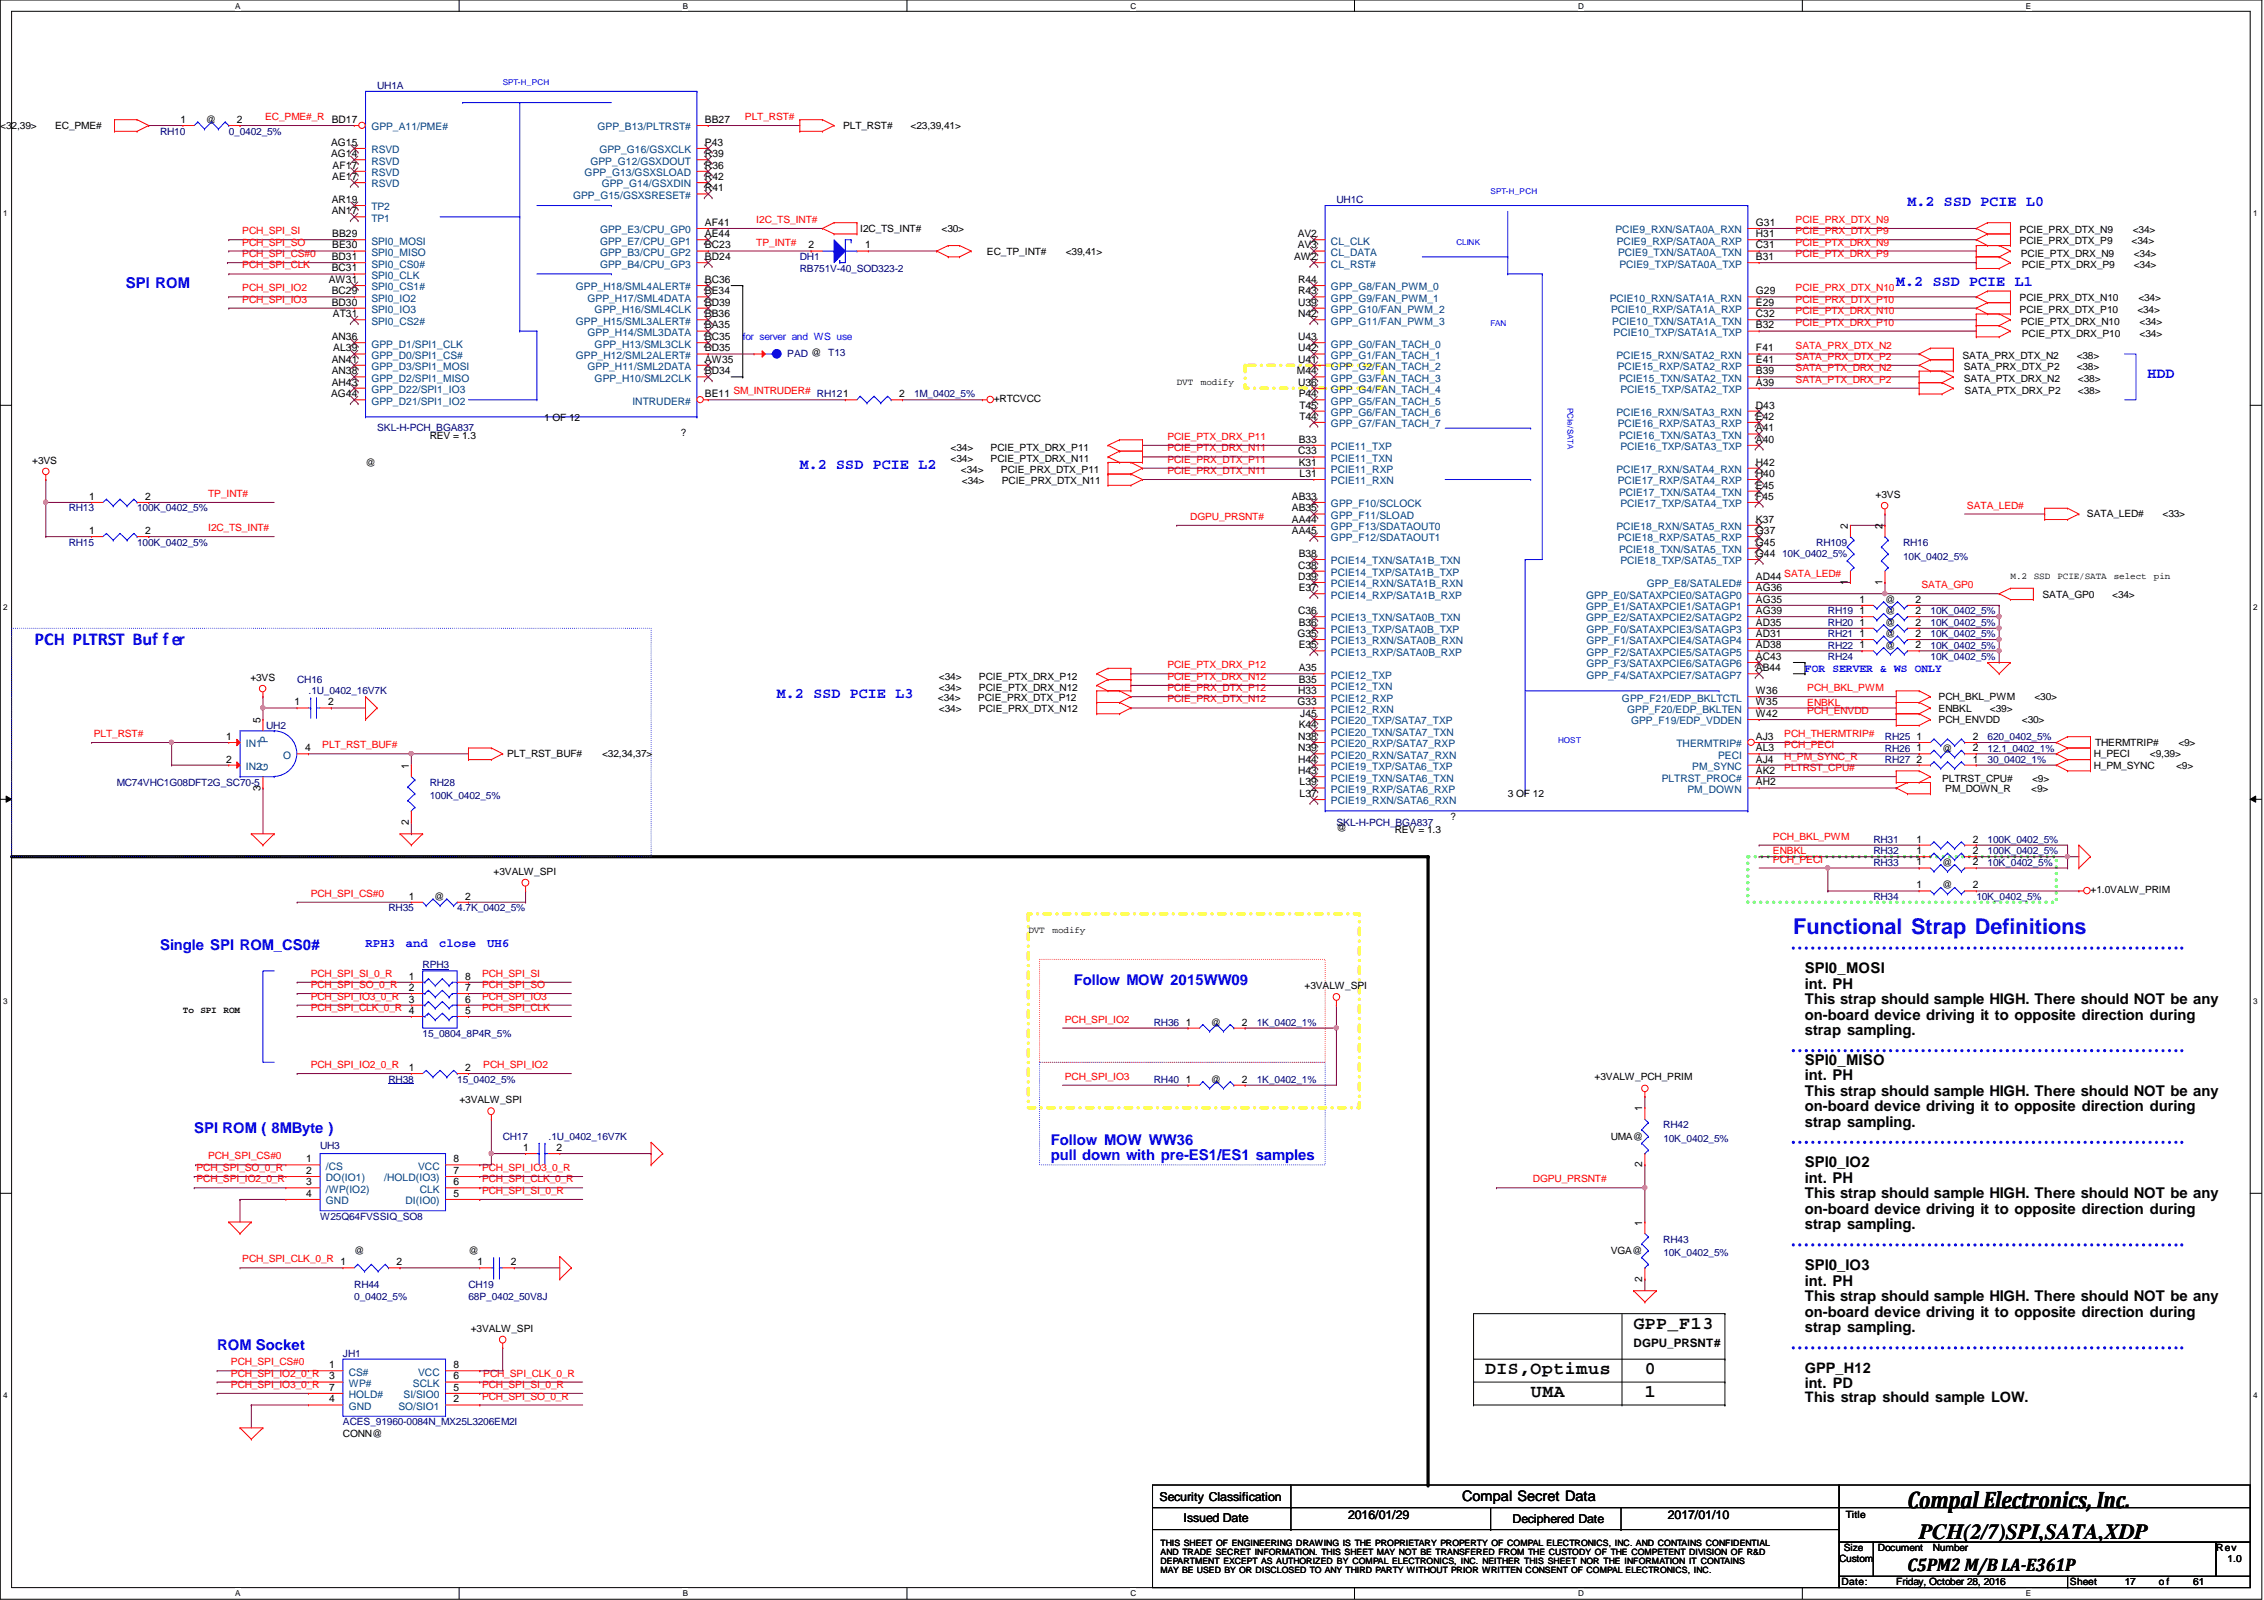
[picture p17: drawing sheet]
<svg xmlns="http://www.w3.org/2000/svg" width="297mm" height="210mm" viewBox="0 0 297 210" stroke-linecap="round" stroke-linejoin="round" font-family="sans-serif">
<defs><g id="words">
<text font-size="3.1" x="250.3" y="197.8">Compal Electronics, Inc.</text>
<text font-size="2.8" fill="#00f" x="235.3" y="122.5">Functional Strap Definitions</text>
<text font-size="2.8" x="251.8" y="201.9">PCH(2/7)SPI,SATA,XDP</text>
<text font-size="2.4" fill="#00f" x="4.5" y="84.7">PCH PLTRST Buf f er</text>
<g font-size="2.4">
<text x="214.3" y="174.3">GPP_F13</text>
<text x="194.9" y="180.3">DIS,Optimus</text>
<text x="200.8" y="183.3">UMA</text>
<text x="215.8" y="183.3">1</text>
<text x="215.8" y="180.3">0</text>
<text x="250.3" y="206">C5PM2 M/B LA-E361P</text>
</g>
<g font-size="1.9" fill="#00f">
<text x="250.3" y="27.1">M.2 SSD PCIE L0</text>
<text x="16.5" y="37.8">SPI ROM</text>
<text x="248.8" y="37.5">M.2 SSD PCIE L1</text>
<text x="281.8" y="49.5">HDD</text>
<text x="104.9" y="61.6">M.2 SSD PCIE L2</text>
<text x="101.9" y="91.5">M.2 SSD PCIE L3</text>
<text x="21" y="124.7">Single SPI ROM_CS0#</text>
<text x="140.9" y="129.2">Follow MOW 2015WW09</text>
<text x="25.5" y="148.7">SPI ROM ( 8MByte )</text>
<text x="137.9" y="150.2">Follow MOW WW36</text>
<text x="137.9" y="152.2">pull down with pre-ES1/ES1 samples</text>
<text x="28.5" y="177.1">ROM Socket</text>
</g>
<g font-size="1.9">
<text x="236.8" y="129.7">int. PH</text>
<text x="236.8" y="131.7">This strap should sample HIGH. There should NOT be any</text>
<text x="236.8" y="127.7">SPI0_MOSI</text>
<text x="236.8" y="133.8">on-board device driving it to opposite direction during</text>
<text x="236.8" y="135.8">strap sampling.</text>
<text x="236.8" y="139.7">SPI0_MISO</text>
<text x="236.8" y="141.7">int. PH</text>
<text x="236.8" y="143.7">This strap should sample HIGH. There should NOT be any</text>
<text x="236.8" y="145.8">on-board device driving it to opposite direction during</text>
<text x="236.8" y="147.8">strap sampling.</text>
<text x="236.8" y="153.2">SPI0_IO2</text>
<text x="236.8" y="155.2">int. PH</text>
<text x="236.8" y="157.2">This strap should sample HIGH. There should NOT be any</text>
<text x="236.8" y="159.3">on-board device driving it to opposite direction during</text>
<text x="236.8" y="161.3">strap sampling.</text>
<text x="236.8" y="166.7">SPI0_IO3</text>
<text x="236.8" y="168.7">int. PH</text>
<text x="236.8" y="170.7">This strap should sample HIGH. There should NOT be any</text>
<text x="236.8" y="172.8">on-board device driving it to opposite direction during</text>
<text x="236.8" y="174.8">strap sampling.</text>
<text x="236.8" y="182">int. PD</text>
<text x="236.8" y="184">This strap should sample LOW.</text>
<text x="236.8" y="180.1">GPP_H12</text>
<text x="191.9" y="196.9">Compal Secret Data</text>
</g>
<g font-size="1.6" fill="#00f">
<text x="48" y="124.2">RPH3</text>
<text x="53.3" y="124.2">and</text>
<text x="57.6" y="124.2">close</text>
<text x="63.9" y="124.2">UH6</text>
</g>
<g font-size="1.6">
<text x="152.1" y="196.8">Security Classification</text>
<text x="155.3" y="199.7">Issued Date</text>
<text x="176.9" y="199.2">2016/01/29</text>
<text x="198.5" y="199.9">Deciphered Date</text>
<text x="218.8" y="199.2">2017/01/10</text>
</g>
<text font-size="1.5" fill="#00f" x="236.8" y="88.1">FOR SERVER &amp; WS ONLY</text>
<text font-size="1.5" x="214.3" y="176.7">DGPU_PRSNT#</text>
<g font-size="1.4">
<text x="23.7" y="16.1">1</text>
<text x="31.1" y="16.1">2</text>
<text x="43.5" y="16.1">BD17</text>
<text x="92.5" y="16.1">BB27</text>
<text x="43.4" y="20.6">AG14</text>
<text x="43.4" y="19.1">AG15</text>
<text x="43.6" y="23.6">AE17</text>
<text x="43.6" y="22.1">AF17</text>
<text x="92.5" y="23.6">R42</text>
<text x="92.5" y="22.1">R36</text>
<text x="92.5" y="20.6">R39</text>
<text x="92.5" y="19.1">P43</text>
<text x="43.5" y="28.1">AN17</text>
<text x="43.5" y="26.6">AR19</text>
<text x="92.5" y="25.1">R41</text>
<text x="92.5" y="29.6">AF41</text>
<text x="230.4" y="29.6">G31</text>
<text x="43.5" y="35.6">BC31</text>
<text x="43.5" y="34.1">BD31</text>
<text x="43.6" y="32.6">BE30</text>
<text x="43.6" y="31.1">BB29</text>
<text x="92.5" y="34.1">BD24</text>
<text x="92.5" y="32.6">BC23</text>
<text x="92.5" y="31.1">AE44</text>
<text x="106.1" y="32.6">2</text>
<text x="113.5" y="32.6">1</text>
<text x="169.8" y="34.1">AW2</text>
<text x="170.3" y="31.1">AV2</text>
<text x="170.3" y="32.6">AV3</text>
<text x="230.4" y="34.1">B31</text>
<text x="230.4" y="31.1">H31</text>
<text x="230.4" y="32.6">C31</text>
<text x="43.1" y="37.1">AW31</text>
<text x="43.5" y="40.1">BD30</text>
<text x="43.5" y="38.6">BC29</text>
<text x="43.7" y="41.6">AT31</text>
<text x="92.5" y="41.6">BB36</text>
<text x="92.5" y="40.1">BD39</text>
<text x="92.5" y="37.1">BC36</text>
<text x="92.5" y="38.6">BE34</text>
<text x="170.3" y="37.1">R44</text>
<text x="170.3" y="38.6">R43</text>
<text x="170.3" y="40.1">U39</text>
<text x="170.3" y="41.6">N42</text>
<text x="230.4" y="41.6">C32</text>
<text x="230.4" y="38.6">G29</text>
<text x="230.4" y="40.1">E29</text>
<text x="43.5" y="47.6">AN41</text>
<text x="43.5" y="44.6">AN36</text>
<text x="43.7" y="46.1">AL39</text>
<text x="92.5" y="46.1">BD35</text>
<text x="92.5" y="44.6">BC35</text>
<text x="92.5" y="47.6">AW35</text>
<text x="92.5" y="43.1">BA35</text>
<text x="170.3" y="44.6">U43</text>
<text x="170.3" y="46.1">U42</text>
<text x="170.3" y="47.6">U41</text>
<text x="230.4" y="46.1">F41</text>
<text x="230.4" y="47.6">E41</text>
<text x="230.4" y="43.1">B32</text>
<text x="43.4" y="52.1">AG44</text>
<text x="43.5" y="50.6">AH43</text>
<text x="43.5" y="49.1">AN38</text>
<text x="92.5" y="52.1">BE11</text>
<text x="92.5" y="49.1">BD34</text>
<text x="118" y="52.1">2</text>
<text x="170.1" y="49.1">M44</text>
<text x="170.3" y="50.6">U36</text>
<text x="170.4" y="52.1">P44</text>
<text x="170.5" y="53.6">T45</text>
<text x="230.4" y="50.6">A39</text>
<text x="230.4" y="53.6">D43</text>
<text x="230.4" y="49.1">B39</text>
<text x="170.3" y="59.6">C33</text>
<text x="170.4" y="58.1">B33</text>
<text x="170.5" y="55.1">T44</text>
<text x="230.4" y="58.1">A40</text>
<text x="230.4" y="55.1">E42</text>
<text x="230.4" y="56.6">A41</text>
<text x="11.7" y="65.6">1</text>
<text x="19" y="65.6">2</text>
<text x="169.5" y="65.6">AB33</text>
<text x="170.4" y="61.1">K31</text>
<text x="170.5" y="62.6">L31</text>
<text x="230.4" y="61.1">H42</text>
<text x="230.4" y="65.6">F45</text>
<text x="230.4" y="62.6">H40</text>
<text x="230.4" y="64.1">E45</text>
<text x="11.7" y="70.1">1</text>
<text x="19" y="70.1">2</text>
<text x="169.5" y="67.1">AB35</text>
<text x="169.5" y="68.6">AA44</text>
<text x="169.5" y="70.1">AA45</text>
<text x="230.4" y="68.6">K37</text>
<text x="230.4" y="70.1">G37</text>
<text x="230.4" y="71.6">G45</text>
<text x="242.4" y="69.3" transform="rotate(-90 242.4 69.3)">2</text>
<text x="247" y="69.3" transform="rotate(-90 247 69.3)">2</text>
<text x="170.3" y="74.6">C38</text>
<text x="170.3" y="76.1">D39</text>
<text x="170.4" y="73.1">B38</text>
<text x="170.4" y="77.6">E37</text>
<text x="230.4" y="73.1">G44</text>
<text x="230.4" y="76.1">AD44</text>
<text x="230.4" y="77.6">AG36</text>
<text x="242.4" y="76.8" transform="rotate(-90 242.4 76.8)">1</text>
<text x="247" y="76.8" transform="rotate(-90 247 76.8)">1</text>
<text x="170.2" y="83.6">G35</text>
<text x="170.3" y="80.6">C36</text>
<text x="170.4" y="82.1">B36</text>
<text x="230.4" y="79.1">AG35</text>
<text x="230.4" y="80.6">AG39</text>
<text x="230.4" y="82.1">AD35</text>
<text x="230.4" y="83.6">AD31</text>
<text x="244" y="80.6">1</text>
<text x="244" y="82.1">1</text>
<text x="244" y="79.1">1</text>
<text x="244" y="83.6">1</text>
<text x="251.3" y="80.6">2</text>
<text x="251.3" y="82.1">2</text>
<text x="251.3" y="79.1">2</text>
<text x="251.3" y="83.6">2</text>
<text x="170.4" y="85">E35</text>
<text x="170.4" y="88.1">A35</text>
<text x="170.4" y="89.6">B35</text>
<text x="230.4" y="85">AD38</text>
<text x="230.4" y="86.6">AC43</text>
<text x="230.4" y="88.1">AB44</text>
<text x="244" y="85">1</text>
<text x="251.3" y="85">2</text>
<text x="34.2" y="94.8" transform="rotate(-90 34.2 94.8)">5</text>
<text x="38.6" y="92.5">1</text>
<text x="43" y="92.5">2</text>
<text x="170.2" y="92.5">G33</text>
<text x="170.3" y="91.1">H33</text>
<text x="170.4" y="95.5">K44</text>
<text x="170.6" y="94.1">J45</text>
<text x="230.4" y="94.1">W42</text>
<text x="230.4" y="92.5">W35</text>
<text x="230.4" y="91.1">W36</text>
<text x="29.7" y="97.1">1</text>
<text x="29.7" y="100">2</text>
<text x="40" y="98.6">4</text>
<text x="53.6" y="100.8" transform="rotate(-90 53.6 100.8)">1</text>
<text x="170.3" y="97.1">N38</text>
<text x="170.3" y="98.6">N39</text>
<text x="170.3" y="100">H44</text>
<text x="170.3" y="101.6">H43</text>
<text x="230.4" y="97.1">AJ3</text>
<text x="230.4" y="98.6">AL3</text>
<text x="230.4" y="101.6">AK2</text>
<text x="230.4" y="100">AJ4</text>
<text x="251.5" y="98.6">1</text>
<text x="251.5" y="100">2</text>
<text x="251.5" y="97.1">1</text>
<text x="258.8" y="98.6">2</text>
<text x="258.8" y="100">1</text>
<text x="258.8" y="97.1">2</text>
<text x="34.2" y="103.7" transform="rotate(-90 34.2 103.7)">3</text>
<text x="170.5" y="103">L39</text>
<text x="170.5" y="104.6">L37</text>
<text x="230.4" y="103">AH2</text>
<text x="53.6" y="108.2" transform="rotate(-90 53.6 108.2)">2</text>
<text x="251.5" y="113.5">1</text>
<text x="251.5" y="112.1">1</text>
<text x="251.5" y="110.5">1</text>
<text x="258.8" y="113.5">2</text>
<text x="258.8" y="112.1">2</text>
<text x="258.8" y="110.5">2</text>
<text x="53.6" y="118">1</text>
<text x="61" y="118">2</text>
<text x="251.5" y="116.5">1</text>
<text x="258.8" y="116.5">2</text>
<text x="53.6" y="128.5">1</text>
<text x="53.6" y="130">2</text>
<text x="53.6" y="131.5">3</text>
<text x="61" y="128.5">8</text>
<text x="61" y="130">7</text>
<text x="61" y="131.5">6</text>
<text x="53.6" y="133">4</text>
<text x="61" y="133">5</text>
<text x="155.6" y="134.5">1</text>
<text x="162.9" y="134.5">2</text>
<text x="53.6" y="140.5">1</text>
<text x="61" y="140.5">2</text>
<text x="155.6" y="142">1</text>
<text x="162.9" y="142">2</text>
<text x="215.5" y="145.8" transform="rotate(-90 215.5 145.8)">1</text>
<text x="40.2" y="154">2</text>
<text x="40.2" y="155.5">3</text>
<text x="40.2" y="152.5">1</text>
<text x="59.5" y="155.5">6</text>
<text x="59.5" y="152.5">8</text>
<text x="59.5" y="154">7</text>
<text x="68.6" y="151">1</text>
<text x="73" y="151">2</text>
<text x="215.5" y="153.2" transform="rotate(-90 215.5 153.2)">2</text>
<text x="40.2" y="157">4</text>
<text x="59.5" y="157">5</text>
<text x="215.5" y="160.8" transform="rotate(-90 215.5 160.8)">1</text>
<text x="44.7" y="166">1</text>
<text x="52" y="166">2</text>
<text x="62.7" y="166">1</text>
<text x="67" y="166">2</text>
<text x="215.5" y="168.1" transform="rotate(-90 215.5 168.1)">2</text>
<text x="43.2" y="179.5">1</text>
<text x="59.5" y="179.5">8</text>
<text x="43.2" y="184">4</text>
<text x="43.2" y="182.5">7</text>
<text x="43.2" y="181">3</text>
<text x="59.5" y="181">6</text>
<text x="59.5" y="184">2</text>
<text x="59.5" y="182.5">5</text>
</g>
<g font-size="1.4" fill="#004080">
<text x="48.7" y="17.1">GPP_A11/PME#</text>
<text x="78.4" y="17.1">GPP_B13/PLTRST#</text>
<text x="48.7" y="23.1">RSVD</text>
<text x="48.7" y="21.6">RSVD</text>
<text x="48.7" y="20.1">RSVD</text>
<text x="76.7" y="23.1">GPP_G13/GSXSLOAD</text>
<text x="77.5" y="21.6">GPP_G12/GSXDOUT</text>
<text x="78.7" y="20.1">GPP_G16/GSXCLK</text>
<text x="48.7" y="29.1">TP1</text>
<text x="48.7" y="27.6">TP2</text>
<text x="48.7" y="24.6">RSVD</text>
<text x="75.2" y="26.1">GPP_G15/GSXSRESET#</text>
<text x="78.9" y="24.6">GPP_G14/GSXDIN</text>
<text x="48.7" y="35.1">SPI0_CS0#</text>
<text x="48.7" y="33.6">SPI0_MISO</text>
<text x="48.7" y="32.1">SPI0_MOSI</text>
<text x="78.7" y="35.1">GPP_B4/CPU_GP3</text>
<text x="78.7" y="33.6">GPP_B3/CPU_GP2</text>
<text x="78.7" y="32.1">GPP_E7/CPU_GP1</text>
<text x="78.7" y="30.6">GPP_E3/CPU_GP0</text>
<text x="174.6" y="32.1">CL_CLK</text>
<text x="174.6" y="33.6">CL_DATA</text>
<text x="174.6" y="35.1">CL_RST#</text>
<text x="212" y="30.6">PCIE9_RXN/SATA0A_RXN</text>
<text x="212.1" y="32.1">PCIE9_RXP/SATA0A_RXP</text>
<text x="212.3" y="33.6">PCIE9_TXN/SATA0A_TXN</text>
<text x="212.5" y="35.1">PCIE9_TXP/SATA0A_TXP</text>
<text x="48.7" y="41.1">SPI0_IO3</text>
<text x="48.7" y="39.6">SPI0_IO2</text>
<text x="48.7" y="38.1">SPI0_CS1#</text>
<text x="48.7" y="36.6">SPI0_CLK</text>
<text x="75.6" y="38.1">GPP_H18/SML4ALERT#</text>
<text x="77.1" y="39.6">GPP_H17/SML4DATA</text>
<text x="78" y="41.1">GPP_H16/SML4CLK</text>
<text x="174.6" y="38.1">GPP_G8/FAN_PWM_0</text>
<text x="174.6" y="39.6">GPP_G9/FAN_PWM_1</text>
<text x="174.6" y="41.1">GPP_G10/FAN_PWM_2</text>
<text x="211.2" y="39.6">PCIE10_RXN/SATA1A_RXN</text>
<text x="211.4" y="41.1">PCIE10_RXP/SATA1A_RXP</text>
<text x="48.7" y="47.1">GPP_D0/SPI1_CS#</text>
<text x="48.7" y="45.6">GPP_D1/SPI1_CLK</text>
<text x="48.7" y="42.6">SPI0_CS2#</text>
<text x="75.6" y="47.1">GPP_H12/SML2ALERT#</text>
<text x="75.6" y="42.6">GPP_H15/SML3ALERT#</text>
<text x="77.1" y="44.1">GPP_H14/SML3DATA</text>
<text x="78" y="45.6">GPP_H13/SML3CLK</text>
<text x="174.6" y="42.6">GPP_G11/FAN_PWM_3</text>
<text x="174.6" y="45.6">GPP_G0/FAN_TACH_0</text>
<text x="174.6" y="47.1">GPP_G1/FAN_TACH_1</text>
<text x="211.5" y="42.6">PCIE10_TXN/SATA1A_TXN</text>
<text x="211.7" y="44.1">PCIE10_TXP/SATA1A_TXP</text>
<text x="212.1" y="47.1">PCIE15_RXN/SATA2_RXN</text>
<text x="48.7" y="53.1">GPP_D21/SPI1_IO2</text>
<text x="48.7" y="51.6">GPP_D22/SPI1_IO3</text>
<text x="48.7" y="50.1">GPP_D2/SPI1_MISO</text>
<text x="48.7" y="48.6">GPP_D3/SPI1_MOSI</text>
<text x="77.1" y="48.6">GPP_H11/SML2DATA</text>
<text x="78" y="50.1">GPP_H10/SML2CLK</text>
<text x="83" y="53.1">INTRUDER#</text>
<text x="174.6" y="48.6">GPP_G2/FAN_TACH_2</text>
<text x="174.6" y="50.1">GPP_G3/FAN_TACH_3</text>
<text x="174.6" y="51.6">GPP_G4/FAN_TACH_4</text>
<text x="174.6" y="53.1">GPP_G5/FAN_TACH_5</text>
<text x="212.3" y="48.6">PCIE15_RXP/SATA2_RXP</text>
<text x="212.4" y="50.1">PCIE15_TXN/SATA2_TXN</text>
<text x="212.6" y="51.6">PCIE15_TXP/SATA2_TXP</text>
<text x="174.6" y="54.6">GPP_G6/FAN_TACH_6</text>
<text x="174.6" y="56">GPP_G7/FAN_TACH_7</text>
<text x="174.6" y="59.1">PCIE11_TXP</text>
<text x="212.1" y="54.6">PCIE16_RXN/SATA3_RXN</text>
<text x="212.3" y="56">PCIE16_RXP/SATA3_RXP</text>
<text x="212.4" y="57.6">PCIE16_TXN/SATA3_TXN</text>
<text x="212.6" y="59.1">PCIE16_TXP/SATA3_TXP</text>
<text x="174.6" y="60.6">PCIE11_TXN</text>
<text x="174.6" y="62.1">PCIE11_RXP</text>
<text x="174.6" y="63.5">PCIE11_RXN</text>
<text x="212.1" y="62.1">PCIE17_RXN/SATA4_RXN</text>
<text x="212.3" y="63.5">PCIE17_RXP/SATA4_RXP</text>
<text x="212.4" y="65.1">PCIE17_TXN/SATA4_TXN</text>
<text x="174.6" y="66.5">GPP_F10/SCLOCK</text>
<text x="174.6" y="68.1">GPP_F11/SLOAD</text>
<text x="174.6" y="69.6">GPP_F13/SDATAOUT0</text>
<text x="174.6" y="71">GPP_F12/SDATAOUT1</text>
<text x="212.1" y="69.6">PCIE18_RXN/SATA5_RXN</text>
<text x="212.3" y="71">PCIE18_RXP/SATA5_RXP</text>
<text x="212.6" y="66.5">PCIE17_TXP/SATA4_TXP</text>
<text x="174.6" y="74">PCIE14_TXN/SATA1B_TXN</text>
<text x="174.6" y="75.6">PCIE14_TXP/SATA1B_TXP</text>
<text x="174.6" y="77">PCIE14_RXN/SATA1B_RXN</text>
<text x="212.4" y="72.6">PCIE18_TXN/SATA5_TXN</text>
<text x="212.6" y="74">PCIE18_TXP/SATA5_TXP</text>
<text x="216.1" y="77">GPP_E8/SATALED#</text>
<text x="174.6" y="78.5">PCIE14_RXP/SATA1B_RXP</text>
<text x="174.6" y="81.5">PCIE13_TXN/SATA0B_TXN</text>
<text x="174.6" y="83.1">PCIE13_TXP/SATA0B_TXP</text>
<text x="208.1" y="78.5">GPP_E0/SATAXPCIE0/SATAGP0</text>
<text x="208.1" y="80.1">GPP_E1/SATAXPCIE1/SATAGP1</text>
<text x="208.1" y="81.5">GPP_E2/SATAXPCIE2/SATAGP2</text>
<text x="208.1" y="83.1">GPP_F0/SATAXPCIE3/SATAGP3</text>
<text x="174.6" y="84.5">PCIE13_RXN/SATA0B_RXN</text>
<text x="174.6" y="86">PCIE13_RXP/SATA0B_RXP</text>
<text x="174.6" y="89">PCIE12_TXP</text>
<text x="208.1" y="84.5">GPP_F1/SATAXPCIE4/SATAGP4</text>
<text x="208.1" y="86">GPP_F2/SATAXPCIE5/SATAGP5</text>
<text x="208.1" y="87.5">GPP_F3/SATAXPCIE6/SATAGP6</text>
<text x="208.1" y="89">GPP_F4/SATAXPCIE7/SATAGP7</text>
<text x="174.6" y="90.6">PCIE12_TXN</text>
<text x="174.6" y="92">PCIE12_RXP</text>
<text x="174.6" y="93.5">PCIE12_RXN</text>
<text x="174.6" y="95">PCIE20_TXP/SATA7_TXP</text>
<text x="212.8" y="92">GPP_F21/EDP_BKLTCTL</text>
<text x="213.5" y="93.5">GPP_F20/EDP_BKLTEN</text>
<text x="214" y="95">GPP_F19/EDP_VDDEN</text>
<text x="32.3" y="98">IN1</text>
<text x="32.3" y="101">IN2</text>
<text x="35.1" y="101.1" transform="rotate(-90 35.1 101.1)">G</text>
<text x="35.1" y="97.5" transform="rotate(-90 35.1 97.5)">P</text>
<text x="37.2" y="99.5">O</text>
<text x="174.6" y="96.5">PCIE20_TXN/SATA7_TXN</text>
<text x="174.6" y="98">PCIE20_RXP/SATA7_RXP</text>
<text x="174.6" y="99.5">PCIE20_RXN/SATA7_RXN</text>
<text x="174.6" y="101">PCIE19_TXP/SATA6_TXP</text>
<text x="220" y="98">THERMTRIP#</text>
<text x="222" y="101">PM_SYNC</text>
<text x="225.4" y="99.5">PECI</text>
<text x="174.6" y="102.5">PCIE19_TXN/SATA6_TXN</text>
<text x="174.6" y="104">PCIE19_RXP/SATA6_RXP</text>
<text x="174.6" y="105.5">PCIE19_RXN/SATA6_RXN</text>
<text x="218" y="102.5">PLTRST_PROC#</text>
<text x="221.4" y="104">PM_DOWN</text>
<text x="42.8" y="155">DO(IO1)</text>
<text x="42.8" y="153.5">/CS</text>
<text x="50.4" y="155">/HOLD(IO3)</text>
<text x="54.9" y="153.5">VCC</text>
<text x="42.8" y="158">GND</text>
<text x="42.8" y="156.5">/WP(IO2)</text>
<text x="53.2" y="158">DI(IO0)</text>
<text x="55.1" y="156.5">CLK</text>
<text x="45.8" y="180.5">CS#</text>
<text x="45.8" y="181.9">WP#</text>
<text x="45.8" y="185">GND</text>
<text x="45.8" y="183.4">HOLD#</text>
<text x="52.3" y="185">SO/SIO1</text>
<text x="53" y="183.4">SI/SIO0</text>
<text x="54.2" y="181.9">SCLK</text>
<text x="54.9" y="180.5">VCC</text>
</g>
<g font-size="1.3" fill="#000080">
<text x="49.5" y="11.6">UH1A</text>
<text x="21" y="17.7">RH10</text>
<text x="30" y="17.7">0_0402_5%</text>
<text x="175.3" y="26.6">UH1C</text>
<text x="104.9" y="34.1">DH1</text>
<text x="104.9" y="35.6">RB751V-40_SOD323-2</text>
<text x="103.3" y="46.9">PAD @ T13</text>
<text x="107.2" y="52.1">RH121</text>
<text x="119.9" y="52.1">1M_0402_5%</text>
<text x="49.5" y="56.6">SKL-H-PCH_BGA837</text>
<text x="9" y="67.1">RH13</text>
<text x="9" y="71.6">RH15</text>
<text x="18" y="67.1">100K_0402_5%</text>
<text x="18" y="71.6">100K_0402_5%</text>
<text x="238.3" y="71.6">RH109</text>
<text x="249.7" y="71.6">RH16</text>
<text x="233.8" y="73.1">10K_0402_5%</text>
<text x="249.7" y="73.4">10K_0402_5%</text>
<text x="239.8" y="82.1">RH20</text>
<text x="239.8" y="83.6">RH21</text>
<text x="239.8" y="80.6">RH19</text>
<text x="253.3" y="82.1">10K_0402_5%</text>
<text x="253.3" y="83.6">10K_0402_5%</text>
<text x="253.3" y="80.6">10K_0402_5%</text>
<text x="39" y="89.6">CH16</text>
<text x="239.8" y="86.6">RH24</text>
<text x="239.8" y="85.1">RH22</text>
<text x="253.3" y="86.6">10K_0402_5%</text>
<text x="253.3" y="85.1">10K_0402_5%</text>
<text x="34.9" y="95.6">UH2</text>
<text x="40.5" y="91.1">.1U_0402_16V7K</text>
<text x="247.3" y="98.6">RH26</text>
<text x="247.3" y="100.1">RH27</text>
<text x="247.3" y="97.1">RH25</text>
<text x="260.8" y="98.6">12.1_0402_1%</text>
<text x="260.8" y="100.1">30_0402_1%</text>
<text x="260.8" y="97.1">620_0402_5%</text>
<text x="15.3" y="103.1">MC74VHC1G08DFT2G_SC70-5</text>
<text x="56.4" y="103.1">RH28</text>
<text x="56.4" y="104.9">100K_0402_5%</text>
<text x="175.3" y="108.3">SKL-H-PCH_BGA837</text>
<text x="245.8" y="113.6">RH33</text>
<text x="245.8" y="112.1">RH32</text>
<text x="245.8" y="110.6">RH31</text>
<text x="260.8" y="113.6">10K_0402_5%</text>
<text x="260.8" y="112.1">100K_0402_5%</text>
<text x="260.8" y="110.6">100K_0402_5%</text>
<text x="51" y="119.5">RH35</text>
<text x="60" y="119.5">4.7K_0402_5%</text>
<text x="245.8" y="118.1">RH34</text>
<text x="259.3" y="118.1">10K_0402_5%</text>
<text x="55.5" y="127">RPH3</text>
<text x="55.5" y="136.1">15_0804_8P4R_5%</text>
<text x="151.4" y="134.5">RH36</text>
<text x="164.9" y="134.5">1K_0402_1%</text>
<text x="51" y="142">RH38</text>
<text x="60" y="142">15_0402_5%</text>
<text x="151.4" y="142">RH40</text>
<text x="164.9" y="142">1K_0402_1%</text>
<text x="66" y="149.5">CH17</text>
<text x="72" y="149.5">.1U_0402_16V7K</text>
<text x="218.2" y="148">RH42</text>
<text x="218.2" y="149.8">10K_0402_5%</text>
<text x="42" y="150.7">UH3</text>
<text x="42" y="160">W25Q64FVSSIQ_SO8</text>
<text x="218.2" y="163">RH43</text>
<text x="218.2" y="164.8">10K_0402_5%</text>
<text x="46.5" y="169">RH44</text>
<text x="46.5" y="170.5">0_0402_5%</text>
<text x="61.5" y="169">CH19</text>
<text x="61.5" y="170.5">68P_0402_50V8J</text>
<text x="45" y="178">JH1</text>
<text x="45" y="187">ACES_91960-0084N_MX25L3206EM2I</text>
</g>
<g font-size="1.3">
<text x="0" y="16.9">&lt;32,39&gt;</text>
<text x="7.2" y="16.9">EC_PME#</text>
<text x="27" y="16.2">@</text>
<text x="110.6" y="16.9">PLT_RST#</text>
<text x="119.5" y="16.9">&lt;23,39,41&gt;</text>
<text x="112.9" y="30.4">I2C_TS_INT#</text>
<text x="123.5" y="30.4">&lt;30&gt;</text>
<text x="129.5" y="33.4">EC_TP_INT#</text>
<text x="139.8" y="33.4">&lt;39,41&gt;</text>
<text x="265" y="30.5">PCIE_PRX_DTX_N9</text>
<text x="265" y="32">PCIE_PRX_DTX_P9</text>
<text x="265.1" y="33.7">PCIE_PTX_DRX_N9</text>
<text x="265.3" y="35.2">PCIE_PTX_DRX_P9</text>
<text x="279.7" y="32">&lt;34&gt;</text>
<text x="279.8" y="30.5">&lt;34&gt;</text>
<text x="280" y="35.2">&lt;34&gt;</text>
<text x="280" y="33.7">&lt;34&gt;</text>
<text x="265" y="39.5">PCIE_PRX_DTX_N10</text>
<text x="265" y="41">PCIE_PRX_DTX_P10</text>
<text x="280.4" y="41">&lt;34&gt;</text>
<text x="280.6" y="39.5">&lt;34&gt;</text>
<text x="257.5" y="47">SATA_PRX_DTX_N2</text>
<text x="265.1" y="42.7">PCIE_PTX_DRX_N10</text>
<text x="265.3" y="44.2">PCIE_PTX_DRX_P10</text>
<text x="272.5" y="47">&lt;38&gt;</text>
<text x="280.7" y="44.2">&lt;34&gt;</text>
<text x="280.7" y="42.7">&lt;34&gt;</text>
<text x="130.4" y="52.7">+RTCVCC</text>
<text x="257.6" y="50.2">SATA_PTX_DRX_N2</text>
<text x="257.6" y="48.5">SATA_PRX_DTX_P2</text>
<text x="257.8" y="51.7">SATA_PTX_DRX_P2</text>
<text x="272.5" y="48.5">&lt;38&gt;</text>
<text x="272.6" y="51.7">&lt;38&gt;</text>
<text x="272.6" y="50.2">&lt;38&gt;</text>
<text x="56.4" y="57.5">REV = 1.3</text>
<text x="71.4" y="55.3">1 OF 12</text>
<text x="89.3" y="57.2">?</text>
<text x="124.7" y="59.2">&lt;34&gt;</text>
<text x="130" y="59.2">PCIE_PTX_DRX_P11</text>
<text x="4.2" y="60.8">+3VS</text>
<text x="48" y="61.1">@</text>
<text x="124.7" y="60.7">&lt;34&gt;</text>
<text x="126.1" y="62">&lt;34&gt;</text>
<text x="126.2" y="63.5">&lt;34&gt;</text>
<text x="130" y="60.7">PCIE_PTX_DRX_N11</text>
<text x="131.3" y="62">PCIE_PRX_DTX_P11</text>
<text x="131.4" y="63.5">PCIE_PRX_DTX_N11</text>
<text x="246.1" y="65.3">+3VS</text>
<text x="273.8" y="67.9">SATA_LED#</text>
<text x="283.7" y="67.9">&lt;33&gt;</text>
<text x="247.3" y="80.6">@</text>
<text x="247.3" y="82.1">@</text>
<text x="247.3" y="79.1">@</text>
<text x="247.3" y="83.6">@</text>
<text x="268" y="78.5">SATA_GP0</text>
<text x="277.1" y="78.5">&lt;34&gt;</text>
<text x="32.8" y="89.3">+3VS</text>
<text x="123.2" y="89.2">&lt;34&gt;</text>
<text x="128.4" y="89.2">PCIE_PTX_DRX_P12</text>
<text x="247.3" y="85.1">@</text>
<text x="123.1" y="92">&lt;34&gt;</text>
<text x="123.2" y="90.6">&lt;34&gt;</text>
<text x="123.2" y="93.5">&lt;34&gt;</text>
<text x="128.3" y="92">PCIE_PRX_DTX_P12</text>
<text x="128.4" y="90.6">PCIE_PTX_DRX_N12</text>
<text x="128.4" y="93.5">PCIE_PRX_DTX_N12</text>
<text x="254.3" y="94.8">PCH_ENVDD</text>
<text x="254.3" y="93.3">ENBKL</text>
<text x="254.3" y="91.8">PCH_BKL_PWM</text>
<text x="261.1" y="93.3">&lt;39&gt;</text>
<text x="265.3" y="94.8">&lt;30&gt;</text>
<text x="266.9" y="91.8">&lt;30&gt;</text>
<text x="66.5" y="99.3">PLT_RST_BUF#</text>
<text x="79" y="99.3">&lt;32,34,37&gt;</text>
<text x="254.8" y="98.6">@</text>
<text x="274.7" y="99.3">H_PECI</text>
<text x="274.7" y="100.8">H_PM_SYNC</text>
<text x="274.9" y="97.8">THERMTRIP#</text>
<text x="282.1" y="99.3">&lt;9,39&gt;</text>
<text x="285.5" y="100.8">&lt;9&gt;</text>
<text x="285.8" y="97.8">&lt;9&gt;</text>
<text x="190.3" y="107.6">?</text>
<text x="197.8" y="104.6">3 OF 12</text>
<text x="254.8" y="102.6">PLTRST_CPU#</text>
<text x="255.2" y="103.8">PM_DOWN_R</text>
<text x="266.5" y="103.8">&lt;9&gt;</text>
<text x="266.6" y="102.6">&lt;9&gt;</text>
<text x="175.3" y="109.1">@</text>
<text x="183" y="109.2">REV = 1.3</text>
<text x="254.8" y="113.6">@</text>
<text x="57" y="118.1">@</text>
<text x="64.8" y="114.8">+3VALW_SPI</text>
<text x="254.8" y="116.5">@</text>
<text x="274.3" y="117.2">+1.0VALW_PRIM</text>
<text x="171.2" y="129.8">+3VALW_SPI</text>
<text x="158.9" y="134.5">@</text>
<text x="158.9" y="142">@</text>
<text x="209.2" y="141.7">+3VALW_PCH_PRIM</text>
<text x="60.3" y="144.7">+3VALW_SPI</text>
<text x="211.3" y="149.5">UMA@</text>
<text x="46.5" y="164.5">@</text>
<text x="61.5" y="164.5">@</text>
<text x="211.3" y="164.5">VGA@</text>
<text x="61.8" y="174.7">+3VALW_SPI</text>
<text x="45" y="188.5">CONN@</text>
<text x="241.9" y="203.5">Size</text>
<text x="242.2" y="199.1">Title</text>
<text x="246.4" y="203.5">Document</text>
<text x="253.6" y="203.5">Number</text>
<text x="290.8" y="203.5">Rev</text>
<text x="241.3" y="205">Custom</text>
<text x="241.6" y="208">Date:</text>
<text x="248.8" y="208">Friday, October 28, 2016</text>
<text x="271.6" y="208">Sheet</text>
<text x="278.8" y="208">17</text>
<text x="283.2" y="208">o f</text>
<text x="287.7" y="208">61</text>
<text x="292.3" y="205">1.0</text>
</g>
<g font-size="1.3" fill="#f00">
<text x="34.8" y="15.7">EC_PME#_R</text>
<text x="97.7" y="15.7">PLT_RST#</text>
<text x="99.2" y="29.3">I2C_TS_INT#</text>
<text x="235.6" y="29.3">PCIE_PRX_DTX_N9</text>
<text x="31.8" y="33.7">PCH_SPI_CS#0</text>
<text x="31.8" y="35.2">PCH_SPI_CLK</text>
<text x="31.8" y="30.7">PCH_SPI_SI</text>
<text x="31.8" y="32.2">PCH_SPI_SO</text>
<text x="99.2" y="32.2">TP_INT#</text>
<text x="235.6" y="30.7">PCIE_PRX_DTX_P9</text>
<text x="235.6" y="32.2">PCIE_PTX_DRX_N9</text>
<text x="235.6" y="33.7">PCIE_PTX_DRX_P9</text>
<text x="31.8" y="38.2">PCH_SPI_IO2</text>
<text x="31.8" y="39.7">PCH_SPI_IO3</text>
<text x="235.6" y="38.2">PCIE_PRX_DTX_N10</text>
<text x="235.6" y="39.7">PCIE_PRX_DTX_P10</text>
<text x="235.6" y="41.2">PCIE_PTX_DRX_N10</text>
<text x="235.6" y="45.7">SATA_PRX_DTX_N2</text>
<text x="235.6" y="47.2">SATA_PRX_DTX_P2</text>
<text x="235.6" y="42.7">PCIE_PTX_DRX_P10</text>
<text x="96.2" y="51.7">SM_INTRUDER#</text>
<text x="235.6" y="48.7">SATA_PTX_DRX_N2</text>
<text x="235.6" y="50.2">SATA_PTX_DRX_P2</text>
<text x="153.2" y="59.2">PCIE_PTX_DRX_N11</text>
<text x="153.2" y="57.7">PCIE_PTX_DRX_P11</text>
<text x="27.3" y="65.2">TP_INT#</text>
<text x="153.2" y="62.2">PCIE_PRX_DTX_N11</text>
<text x="153.2" y="60.7">PCIE_PRX_DTX_P11</text>
<text x="27.3" y="69.7">I2C_TS_INT#</text>
<text x="156.2" y="68.2">DGPU_PRSNT#</text>
<text x="258.1" y="66.7">SATA_LED#</text>
<text x="234.1" y="75.7">SATA_LED#</text>
<text x="252.1" y="77.2">SATA_GP0</text>
<text x="153.2" y="87.7">PCIE_PTX_DRX_P12</text>
<text x="153.2" y="89.2">PCIE_PTX_DRX_N12</text>
<text x="153.2" y="92.2">PCIE_PRX_DTX_N12</text>
<text x="153.2" y="90.7">PCIE_PRX_DTX_P12</text>
<text x="237.1" y="92.6">ENBKL</text>
<text x="237.1" y="90.7">PCH_BKL_PWM</text>
<text x="237.1" y="93.7">PCH_ENVDD</text>
<text x="12.3" y="96.7">PLT_RST#</text>
<text x="42.3" y="98.2">PLT_RST_BUF#</text>
<text x="234.1" y="101.2">PLTRST_CPU#</text>
<text x="234.1" y="96.7">PCH_THERMTRIP#</text>
<text x="234.1" y="99.7">H_PM_SYNC_R</text>
<text x="234.1" y="98.2">PCH_PECI</text>
<text x="232.6" y="110.2">PCH_BKL_PWM</text>
<text x="232.6" y="112.1">ENBKL</text>
<text x="232.6" y="113.2">PCH_PECI</text>
<text x="40.8" y="117.6">PCH_SPI_CS#0</text>
<text x="40.8" y="128.1">PCH_SPI_SI_0_R</text>
<text x="40.8" y="129.6">PCH_SPI_SO_0_R</text>
<text x="40.8" y="131.1">PCH_SPI_IO3_0_R</text>
<text x="63.2" y="128.1">PCH_SPI_SI</text>
<text x="63.2" y="129.6">PCH_SPI_SO</text>
<text x="63.2" y="131.1">PCH_SPI_IO3</text>
<text x="40.8" y="132.6">PCH_SPI_CLK_0_R</text>
<text x="63.2" y="132.6">PCH_SPI_CLK</text>
<text x="139.7" y="134.2">PCH_SPI_IO2</text>
<text x="40.8" y="140.1">PCH_SPI_IO2_0_R</text>
<text x="63.4" y="140.1">PCH_SPI_IO2</text>
<text x="139.7" y="141.6">PCH_SPI_IO3</text>
<text x="25.8" y="153.6">PCH_SPI_SO_0_R</text>
<text x="25.8" y="155.1">PCH_SPI_IO2_0_R</text>
<text x="27.3" y="152.1">PCH_SPI_CS#0</text>
<text x="63.2" y="155.1">PCH_SPI_CLK_0_R</text>
<text x="63.2" y="153.6">PCH_SPI_IO3_0_R</text>
<text x="201.1" y="155.1">DGPU_PRSNT#</text>
<text x="63.2" y="156.6">PCH_SPI_SI_0_R</text>
<text x="31.8" y="165.6">PCH_SPI_CLK_0_R</text>
<text x="30.3" y="179.1">PCH_SPI_CS#0</text>
<text x="30.3" y="180.6">PCH_SPI_IO2_0_R</text>
<text x="30.3" y="182.1">PCH_SPI_IO3_0_R</text>
<text x="63.2" y="182.1">PCH_SPI_SI_0_R</text>
<text x="63.2" y="183.6">PCH_SPI_SO_0_R</text>
<text x="63.4" y="180.6">PCH_SPI_CLK_0_R</text>
</g>
<g font-size="1.3" fill="#00f">
<text x="97.4" y="44.6">f</text>
<text x="97.8" y="44.6">or server and WS use</text>
</g>
<g font-size="1.2">
<text x="154.4" y="50.5">DVT</text>
<text x="157.6" y="50.5">modify</text>
<text x="263.8" y="75.9">M.2</text>
<text x="266.8" y="75.9">SSD</text>
<text x="269.9" y="75.9">PCIE/SATA</text>
<text x="277.3" y="75.9">select</text>
<text x="282.6" y="75.9">pin</text>
<text x="134.9" y="122.4">DVT</text>
<text x="138.1" y="122.4">modify</text>
<text x="24" y="132.9">To SPI</text>
<text x="29.3" y="132.9">ROM</text>
</g>
<g font-size="1.1">
<text x="30.9" y="1.1">A</text>
<text x="89.6" y="1.1">B</text>
<text x="148.3" y="1.1">C</text>
<text x="207" y="1.1">D</text>
<text x="265.8" y="1.1">E</text>
<text x=".4" y="28.3">1</text>
<text x="295.6" y="28.3">1</text>
<text x=".4" y="80">2</text>
<text x="295.6" y="80">2</text>
<text x=".4" y="131.7">3</text>
<text x="295.6" y="131.7">3</text>
<text x=".4" y="183.3">4</text>
<text x="295.6" y="183.3">4</text>
<text x="152.3" y="204">AND TRADE SECRET INFORMATION. THIS SHEET MAY NOT BE TRANSFERED FROM THE CUSTODY OF THE COMPETENT DIVISION OF R&amp;D</text>
<text x="152.3" y="202.8">THIS SHEET OF ENGINEERING DRAWING IS THE PROPRIETARY PROPERTY OF COMPAL ELECTRONICS, INC. AND CONTAINS CONFIDENTIAL</text>
<text x="30.9" y="209.4">A</text>
<text x="89.6" y="209.4">B</text>
<text x="148.3" y="209.4">C</text>
<text x="152.3" y="206.3">MAY BE USED BY OR DISCLOSED TO ANY THIRD PARTY WITHOUT PRIOR WRITTEN CONSENT OF COMPAL ELECTRONICS, INC.</text>
<text x="152.3" y="205.1">DEPARTMENT EXCEPT AS AUTHORIZED BY COMPAL ELECTRONICS, INC. NEITHER THIS SHEET NOR THE INFORMATION IT CONTAINS</text>
<text x="207" y="209.4">D</text>
<text x="265.8" y="209.4">E</text>
</g>
<g font-size="1.1" fill="#00f">
<text x="66" y="11.1">SPT-H_PCH</text>
<text x="195.6" y="25.4">SPT-H_PCH</text>
<text x="191.1" y="32.1">CLINK</text>
<text x="195.6" y="42.8">FAN</text>
<text x="205.7" y="53.5" transform="rotate(90 205.7 53.5)">PCIe/SATA</text>
<text x="204.4" y="97.5">HOST</text>
</g>
</g></defs>
<path d="M0 0h296.8v209.8h-296.8zM1.5 1.5h293.7v206.8h-293.7z" fill="none" stroke="#000" stroke-width=".13"/>
<g fill="#fff">
<path d="M30.9 .2h.7v1.2h-.7z"/>
<path d="M30.9 208.4h.7v1.2h-.7z"/>
</g>
<path d="M60.2 0v1.5M60.2 208.3v1.5" fill="none" stroke="#000" stroke-width=".13"/>
<g fill="#fff">
<path d="M89.6 .2h.7v1.2h-.7z"/>
<path d="M89.6 208.4h.7v1.2h-.7z"/>
</g>
<path d="M119 0v1.5M119 208.3v1.5" fill="none" stroke="#000" stroke-width=".13"/>
<g fill="#fff">
<path d="M148.3 .2h.8v1.2h-.8z"/>
<path d="M148.3 208.4h.8v1.2h-.8z"/>
</g>
<path d="M177.7 0v1.5M177.7 208.3v1.5" fill="none" stroke="#000" stroke-width=".13"/>
<g fill="#fff">
<path d="M207 .2h.8v1.2h-.8z"/>
<path d="M207 208.4h.8v1.2h-.8z"/>
</g>
<path d="M236.5 0v1.5M236.5 208.3v1.5" fill="none" stroke="#000" stroke-width=".13"/>
<g fill="#fff">
<path d="M265.8 .2h.7v1.2h-.7z"/>
<path d="M265.8 208.4h.7v1.2h-.7z"/>
<path d="M.4 27.3h.6v1.2h-.6z"/>
<path d="M295.6 27.3h.6v1.2h-.6z"/>
<path d="M.4 79h.6v1.2h-.6z"/>
<path d="M295.6 79h.6v1.2h-.6z"/>
</g>
<path d="M0 53.2h1.5M295.2 53.2h1.5" fill="none" stroke="#000" stroke-width=".13"/>
<g fill="#fff">
<path d="M.4 130.7h.6v1.2h-.6z"/>
<path d="M295.6 130.7h.6v1.2h-.6z"/>
</g>
<path d="M0 104.9h1.5M.8 104.4l.7 .5-.7 .3zM295.2 104.9l.7-.5v.8zM295.2 104.9h1.5" fill="none" stroke="#000" stroke-width=".13"/>
<path d="M.8 104.4l.7 .5-.7 .3zM295.2 104.9l.7-.5v.8z" fill="#000"/>
<g fill="#fff">
<path d="M.4 182.4h.6v1.2h-.6z"/>
<path d="M295.6 182.4h.6v1.2h-.6z"/>
</g>
<g fill="none" stroke="#000" stroke-width=".13">
<path d="M95.9 37.5h1.5M97.4 37.5h.1M97.4 37.5v11.9M95.9 49.4h1.5M97.4 49.4h.1M235.3 86.9h1.5M235.3 88.4h1.5M236.8 86.9h.1M236.8 88.4h.1M236.8 86.9v1.5M0 156.5h1.5M295.2 156.5h1.5"/>
<path d="M193.3 178.3h33M212.8 172.3v12M226.3 172.3h.1M226.3 178.3h.1M226.3 172.3v12M226.3 172.3h-33v12M193.3 184.3h.1M193.3 184.3h33M193.3 181.3h33M212.8 184.3h.1M226.3 184.3h.1M226.3 181.3h.1"/>
</g>
<path d="M36 127.4h-1.5v12h1.5" fill="none" stroke="#00f" stroke-width=".13"/>
<path d="M1.5 82.4h83.9v30h-83.9zM136.4 139.4h37.5v13.4h-37.5z" fill="none" stroke="#00f" stroke-width=".13" stroke-dasharray="0 .3"/>
<path d="M1.5 112.4h185.9v82.4" fill="none" stroke="#000" stroke-width=".42"/>
<g fill="#000">
<circle cx="187.4" cy="112.4" r=".21"/>
<circle cx="187.4" cy="194.8" r=".21"/>
</g>
<path d="M235.3 124.4h51" fill="none" stroke="#00f" stroke-width=".42" stroke-dasharray="0 .8"/>
<circle cx="286.3" cy="124.4" r=".21" fill="#00f" stroke-dasharray="0 .8"/>
<path d="M235.3 137.8h51" fill="none" stroke="#00f" stroke-width=".42" stroke-dasharray="0 .8"/>
<circle cx="286.3" cy="137.8" r=".21" fill="#00f" stroke-dasharray="0 .8"/>
<path d="M235.3 149.9h51" fill="none" stroke="#00f" stroke-width=".42" stroke-dasharray="0 .8"/>
<circle cx="286.3" cy="149.9" r=".21" fill="#00f" stroke-dasharray="0 .8"/>
<path d="M235.3 163.3h51" fill="none" stroke="#00f" stroke-width=".42" stroke-dasharray="0 .8"/>
<circle cx="286.3" cy="163.3" r=".21" fill="#00f" stroke-dasharray="0 .8"/>
<path d="M235.3 176.8h51" fill="none" stroke="#00f" stroke-width=".42" stroke-dasharray="0 .8"/>
<circle cx="286.3" cy="176.8" r=".21" fill="#00f" stroke-dasharray="0 .8"/>
<path d="M278.8 46.4h1.4v6.1h-1.4" fill="none" stroke="#00f" stroke-width=".13"/>
<path d="M136.4 125.9h37.5v13.5h-37.5z" fill="none" stroke="#f00" stroke-width=".13" stroke-dasharray="0 .3"/>
<path d="M229.3 112.4h40.5v6h-40.5z" fill="none" stroke="#0f0" stroke-width=".42" stroke-dasharray="0 .8"/>
<path d="M163.4 47.9h18v3h-18zM134.9 119.9h43.4v25.4h-43.4z" fill="none" stroke="#ff0" stroke-width=".42" stroke-dasharray=".8 .8 0 .8"/>
<g fill="none" stroke="#800040" stroke-width=".13">
<path d="M139.4 134.9h16.5M155.9 134.9h.1M163.4 134.9h.1M175.3 131.9h.1M175.3 131.9v3h-11.9M25.5 154.3h.1M25.5 155.8h.1M25.5 155.8h12M25.5 154.3h12M25.7 152.8h11.8M25.7 152.8h.1M31.5 157.4h.1"/>
<path d="M31.5 157.4v2.9M31.5 157.4h6M62.9 155.8h13.6M62.9 157.4h13.6M62.9 154.3h13.6M62.9 155.8h.1M62.9 157.4h.1M62.9 154.3h.1M62.9 152.8h.1M64.5 151.3h.1M64.5 151.3v1.5h-1.6M64.5 151.3h4.5"/>
<path d="M73.4 151.3h12M85.4 151.3h.1M139.4 142.4h16.5M155.9 142.4h.1M163.4 142.4h11.9M163.4 142.4h.1"/>
</g>
<circle cx="175.3" cy="134.8" r=".29" fill="#f0f"/>
<circle cx="175.3" cy="134.8" r=".29" fill="none" stroke="#f0f" stroke-width=".13"/>
<g fill="none" stroke="#800040" stroke-width=".13">
<path d="M92.9 16.5h.1M92.9 16.5h12M29.8 34.5h.1M29.8 34.5h16.7M30 38.9h16.5M30 35.9h16.5M30 31.5h16.5M30 32.9h16.5M30 38.9h.1M30 35.9h.1M30 31.5h.1M30 32.9h.1"/>
<path d="M30 40.4h16.5M30 40.4h.1M22.5 97.4h.1M22.5 97.4h7.5M54 98.9h.1M54 98.9h7.5M175.3 134.9h.1M175.3 134.9v7.5"/>
</g>
<circle cx="53.9" cy="98.9" r=".29" fill="#f0f"/>
<circle cx="53.9" cy="98.9" r=".29" fill="none" stroke="#f0f" stroke-width=".13"/>
<path d="M12 97.4h10.5M12 97.4h.1M22.5 97.4h.1M22.5 97.4v3" fill="none" stroke="#800040" stroke-width=".13"/>
<circle cx="22.5" cy="97.4" r=".29" fill="#f0f"/>
<circle cx="22.5" cy="97.4" r=".29" fill="none" stroke="#f0f" stroke-width=".13"/>
<path d="M34.5 91.4h.1M34.5 92.9h.1M34.5 91.4v1.5M34.5 92.9h4.5M43.5 92.9h.1M43.5 92.9h4.5M34.5 103.4h.1M34.5 103.4v6" fill="none" stroke="#800040" stroke-width=".13"/>
<circle cx="34.5" cy="92.9" r=".29" fill="#f0f"/>
<circle cx="34.5" cy="92.9" r=".29" fill="none" stroke="#f0f" stroke-width=".13"/>
<g fill="none" stroke="#800040" stroke-width=".13">
<path d="M92.9 30h.1M92.9 32.9h13.5M92.9 30h15M106.4 32.9h.1M113.9 32.9h9M122.9 32.9h.1M92.9 52.5h.1M92.9 52.5h18M6 62.9h.1M6 65.9h.1M6 62.9v3M6 65.9h6"/>
<path d="M19.5 65.9h.1M19.5 65.9h16.5M230.8 79.4h13.5M244.3 79.4h.1M251.8 79.4h10.5M262.3 79.4h.1M262.3 79.4v1.5M34.5 92.9h.1M34.5 92.9v1.5M230.8 92.9h.1M230.8 91.4h.1M230.8 94.4h.1"/>
<path d="M230.8 97.4h.1M230.8 80.9h13.5M230.8 82.4h13.5M230.8 92.9h18M230.8 91.4h18M230.8 94.4h18M230.8 97.4h21M244.3 80.9h.1M244.3 82.4h.1M259.3 97.4h.1M259.3 97.4h10.5M262.3 80.9h.1"/>
<path d="M22.5 100.4h.1M22.5 100.4h7.5M230.8 101.9h.1M230.8 103.4h18M230.8 101.9h18M248.8 103.4h.1"/>
</g>
<circle cx="262.3" cy="80.9" r=".29" fill="#f0f"/>
<circle cx="262.3" cy="80.9" r=".29" fill="none" stroke="#f0f" stroke-width=".13"/>
<path d="M251.8 80.9h10.5M251.8 82.4h10.5M262.3 80.9h.1M262.3 82.4h.1M262.3 80.9v1.5" fill="none" stroke="#800040" stroke-width=".13"/>
<circle cx="262.3" cy="82.4" r=".29" fill="#f0f"/>
<circle cx="262.3" cy="82.4" r=".29" fill="none" stroke="#f0f" stroke-width=".13"/>
<path d="M262.3 83.9h.1M262.3 82.4v1.5M230.8 100.4h.1M230.8 100.4h21M64.5 151.3h.1M64.5 146.9v4.4" fill="none" stroke="#800040" stroke-width=".13"/>
<circle cx="64.4" cy="151.3" r=".29" fill="#f0f"/>
<circle cx="64.4" cy="151.3" r=".29" fill="none" stroke="#f0f" stroke-width=".13"/>
<path d="M6 70.4h.1M6 65.9h.1M6 65.9v4.5M6 70.4h6M19.5 70.4h.1M19.5 70.4h16.5M40.5 98.9h.1M40.5 98.9h13.5M54 98.9h.1M54 98.9v1.5M54 109.4h.1M54 107.9v1.5" fill="none" stroke="#800040" stroke-width=".13"/>
<circle cx="6" cy="65.9" r=".29" fill="#f0f"/>
<circle cx="6" cy="65.9" r=".29" fill="none" stroke="#f0f" stroke-width=".13"/>
<path d="M118.4 52.5h.1M118.4 52.5h10.5M196.3 155.8h.1M196.3 155.8h19.5M215.8 155.8h.1M215.8 155.8v4.5" fill="none" stroke="#800040" stroke-width=".13"/>
<circle cx="215.8" cy="155.8" r=".29" fill="#f0f"/>
<circle cx="215.8" cy="155.8" r=".29" fill="none" stroke="#f0f" stroke-width=".13"/>
<path d="M230.8 110.9h.1M230.8 110.9h21M259.3 112.4h.1M259.3 112.4h13.5M271.3 112.4h.1M215.8 152.8h.1M215.8 143.8h.1M215.8 143.8v1.5M215.8 152.8v3M215.8 167.8h.1M215.8 167.8v1.5" fill="none" stroke="#800040" stroke-width=".13"/>
<circle cx="271.2" cy="112.4" r=".29" fill="#f0f"/>
<circle cx="271.2" cy="112.4" r=".29" fill="none" stroke="#f0f" stroke-width=".13"/>
<g fill="none" stroke="#800040" stroke-width=".13">
<path d="M230.8 83.9h.1M230.8 85.4h13.5M230.8 83.9h13.5M244.3 85.4h.1M251.8 83.9h10.5M262.3 83.9h.1M230.8 112.4h.1M230.8 112.4h21M259.3 110.9h.1M259.3 110.9h12M39 140.8h.1M39 140.8h15"/>
<path d="M61.5 140.8h13.5M61.5 140.8h.1"/>
</g>
<circle cx="262.3" cy="83.9" r=".29" fill="#f0f"/>
<circle cx="262.3" cy="83.9" r=".29" fill="none" stroke="#f0f" stroke-width=".13"/>
<path d="M251.8 85.4h10.5M262.3 85.4h.1M262.3 83.9v1.5" fill="none" stroke="#800040" stroke-width=".13"/>
<circle cx="262.3" cy="85.4" r=".29" fill="#f0f"/>
<circle cx="262.3" cy="85.4" r=".29" fill="none" stroke="#f0f" stroke-width=".13"/>
<g fill="none" stroke="#800040" stroke-width=".13">
<path d="M19.5 16.5h.1M19.5 16.5h4.5M31.5 16.5h.1M31.5 16.5h15M92.9 46.4h.1M92.9 46.4h6M230.8 46.4h.1M230.8 47.9h.1M230.8 49.4h.1M230.8 50.9h.1M230.8 46.4h21M230.8 47.9h21"/>
<path d="M230.8 49.4h21M230.8 50.9h21M154.4 68.9h.1M154.4 68.9h18M230.8 98.9h21M251.8 98.9h.1M259.3 98.9h.1M259.3 98.9h10.5M262.3 86.9h.1M262.3 85.4v1.5M39 118.4h.1M39 118.4h15"/>
<path d="M61.5 118.4h7.5M61.5 118.4h.1M69 118.4h.1M69 116.9v1.5M230.8 113.9h21M239.8 116.9h12M239.8 113.9h.1M239.8 116.9h.1M239.8 113.9v3M251.8 113.9h.1M259.3 100.4h.1M259.3 113.9h12"/>
<path d="M259.3 100.4h10.5M271.3 113.9h.1M271.3 112.4h.1M271.3 110.9v3M28.5 179.8h12M28.5 179.8h.1M31.5 166.3h.1M31.5 166.3h13.5M52.5 166.3h.1M52.5 166.3h10.4M62.9 179.8h.1M66 176.8h.1"/>
<path d="M66 176.8v3h-3.1M67.5 166.3h5.9M67.5 166.3h.1M28.5 181.3h12M28.5 182.8h12M28.5 181.3h.1M28.5 182.8h.1M33 184.3h.1M33 184.3v3M33 184.3h7.5M62.9 184.3h13.6M62.9 181.3h13.6"/>
<path d="M62.9 182.8h13.6M62.9 181.3h.1M62.9 182.8h.1M62.9 184.3h.1"/>
</g>
<circle cx="239.8" cy="113.9" r=".29" fill="#f0f"/>
<circle cx="239.8" cy="113.9" r=".29" fill="none" stroke="#f0f" stroke-width=".13"/>
<g fill="none" stroke="#800040" stroke-width=".13">
<path d="M230.8 30h.1M230.8 31.5h.1M230.8 32.9h28.5M230.8 34.5h28.5M230.8 38.9h28.5M230.8 30h28.5M230.8 31.5h28.5M259.3 32.9h.1M259.3 34.5h.1M259.3 38.9h.1M149.9 59.9h.1M149.9 58.4h.1"/>
<path d="M149.9 59.9h22.5M149.9 58.4h22.5M230.8 40.4h28.5M230.8 43.4h28.5M230.8 42h28.5M259.3 40.4h.1M259.3 43.4h.1M259.3 42h.1M149.9 62.9h.1M149.9 61.4h.1M149.9 62.9h22.5M149.9 61.4h22.5"/>
<path d="M230.8 77.9h31.5M247.3 77.9h.1M148.4 92.9h24M148.4 91.4h24M148.4 88.4h24M148.4 89.9h24M148.4 92.9h.1M148.4 91.4h.1M148.4 88.4h.1M148.4 89.9h.1M259.3 116.9h13.5M272.8 116.9h.1"/>
</g>
<circle cx="247.3" cy="77.9" r=".29" fill="#f0f"/>
<circle cx="247.3" cy="77.9" r=".29" fill="none" stroke="#f0f" stroke-width=".13"/>
<g fill="none" stroke="#800040" stroke-width=".13">
<path d="M230.8 76.4h12M242.8 76.4h.1M242.8 68.9h4.5M247.3 76.4h.1M247.3 67.4h.1M247.3 68.9h.1M247.3 67.4v1.5M247.3 76.4v1.5M257.8 67.4h10.5M268.3 67.4h.1M39 128.9h.1M39 130.3h.1"/>
<path d="M39 131.9h.1M39 133.3h.1M39 128.9h15M39 130.3h15M39 131.9h15M39 133.3h15M61.5 128.9h13.5M61.5 130.3h13.5M61.5 131.9h13.5M61.5 133.3h13.5M61.5 128.9h.1M61.5 130.3h.1"/>
<path d="M61.5 131.9h.1M61.5 133.3h.1"/>
</g>
<g fill="none" stroke="#f00" stroke-width=".13">
<path d="M15 17.2h.1M15 15.7h.1M15 15.7h3M15 15.7v1.5M15 17.2h3M18 15.7h.1M18 17.2h.1M18 15.7l1.5 .8M19.5 16.5h.1M19.5 16.5l-1.5 .7M104.9 15.7h3M104.9 15.7h.1"/>
<path d="M104.9 17.2h.1M104.9 15.7v1.5M104.9 17.2h3M107.9 15.7l1.5 .8M107.9 15.7h.1M107.9 17.2h.1M109.4 16.5h.1M109.4 16.5l-1.5 .7M107.9 30h.1M107.9 30l1.5 .7M109.4 29.2h.1M109.4 30.7h.1"/>
<path d="M109.4 29.2l-1.5 .8M109.4 30.7h3M109.4 29.2h3M112.4 30.7h.1M112.4 29.2h.1M112.4 29.2v1.5M122.9 32.9h.1M122.9 32.9l1.5 .8M124.4 32.2h.1M124.4 33.7h.1M124.4 32.2l-1.5 .7M124.4 33.7h1.5"/>
<path d="M124.4 32.2h1.5M125.9 32.2l1.5 .7M125.9 32.2h.1M125.9 33.7h.1M127.4 32.9h.1M127.4 32.9l-1.5 .8M172.4 31.5h.1M172.4 32.9h.1M172.4 34.5h.1M172.4 37.5h.1M172.4 38.9h.1M172.4 31.5h1.5"/>
<path d="M172.4 32.9h1.5M172.4 34.5h1.5M172.4 37.5h1.5M172.4 38.9h1.5M229.3 31.5h1.5M229.3 32.9h1.5M229.3 34.5h1.5M229.3 38.9h1.5M229.3 30h1.5M230.8 30h.1M230.8 31.5h.1M230.8 32.9h.1"/>
<path d="M230.8 34.5h.1M230.8 38.9h.1M259.3 30h.1M259.3 31.5h.1M259.3 33.7h.1M259.3 35.2h.1M259.3 32.2h.1M259.3 38.9h.1M259.3 33.7h3M259.3 30l1.5 .7M259.3 31.5l1.5 .7M259.3 32.2v3"/>
<path d="M259.3 35.2h3M259.3 38.9l1.5 .8M259.3 32.2h4.5M260.8 29.2h.1M260.8 30.7h.1M260.8 32.2h.1M260.8 38.2h.1M260.8 39.7h.1M260.8 30.7h3M260.8 29.2l-1.5 .8M260.8 30.7l-1.5 .8M260.8 38.2l-1.5 .7"/>
<path d="M260.8 39.7h3M260.8 39.7l-1.5 .7M260.8 29.2h3M260.8 38.2h3M262.3 33.7h.1M262.3 35.2h.1M262.3 32.2h.1M262.3 33.7l1.5 .8M262.3 32.2l1.5 .7M263.8 34.5l-1.5 .7M263.8 32.9l-1.5 .8M263.8 30.7h.1"/>
<path d="M263.8 29.2h.1M263.8 32.2h.1M263.8 34.5h.1M263.8 32.9h.1M263.8 39.7h.1M263.8 38.2h.1M263.8 29.2v3M263.8 38.2v3M128.9 52.5h.6M128.9 52.5h.1M145.4 58.4h.1M145.4 59.9h.1"/>
<path d="M145.4 58.4l1.5 .8M145.4 59.9l1.5 .8M146.9 59.2h3M146.9 57.7l-1.5 .7M146.9 59.2l-1.5 .7M146.9 57.7h.1M146.9 59.2h.1M146.9 57.7h3M149.9 57.7h.1M149.9 59.2h.1M149.9 57.7v3M172.4 40.4h.1"/>
<path d="M172.4 42h.1M172.4 45h.1M172.4 46.4h.1M172.4 47.9h.1M172.4 49.4h.1M172.4 50.9h.1M172.4 52.5h.1M172.4 53.9h.1M172.4 55.4h.1M172.4 58.4h.1M172.4 59.9h.1M172.4 52.5h1.5"/>
<path d="M172.4 40.4h1.5M172.4 42h1.5M172.4 45h1.5M172.4 46.4h1.5M172.4 47.9h1.5M172.4 49.4h1.5M172.4 50.9h1.5M172.4 53.9h1.5M172.4 55.4h1.5M172.4 58.4h1.5M172.4 59.9h1.5M229.3 40.4h1.5"/>
<path d="M229.3 42h1.5M229.3 46.4h1.5M229.3 47.9h1.5M229.3 49.4h1.5M229.3 50.9h1.5M229.3 53.9h1.5M229.3 55.4h1.5M229.3 58.4h1.5M229.3 43.4h1.5M229.3 56.9h1.5M230.8 40.4h.1M230.8 42h.1"/>
<path d="M230.8 43.4h.1M230.8 46.4h.1M230.8 47.9h.1M230.8 49.4h.1M230.8 50.9h.1M230.8 53.9h.1M230.8 55.4h.1M230.8 56.9h.1M230.8 58.4h.1M251.8 48.7h.1M251.8 50.2h.1M251.8 46.4h.1"/>
<path d="M251.8 51.7h.1M251.8 47.9h.1M251.8 48.7v3M251.8 50.2h3M251.8 46.4l1.5 .8M251.8 51.7h3M251.8 47.9l1.5 .8M251.8 48.7h4.5M253.3 45.7h.1M253.3 47.2h.1M253.3 48.7h.1M253.3 45.7l-1.5 .7"/>
<path d="M253.3 47.2h3M253.3 47.2l-1.5 .7M253.3 45.7h3M254.8 48.7h.1M254.8 50.2h.1M254.8 51.7h.1M254.8 48.7l1.5 .7M254.8 50.2l1.5 .7M256.3 49.4l-1.5 .8M256.3 50.9l-1.5 .8M256.3 49.4h.1M256.3 47.2h.1"/>
<path d="M256.3 45.7h.1M256.3 50.9h.1M256.3 48.7h.1M256.3 45.7v3M259.3 42.7h.1M259.3 44.2h.1M259.3 40.4h.1M259.3 41.2h.1M259.3 41.2v3M259.3 42.7h3M259.3 44.2h3M259.3 40.4l1.5 .8"/>
<path d="M259.3 41.2h4.5M260.8 41.2h.1M262.3 42.7h.1M262.3 44.2h.1M262.3 41.2h.1M262.3 42.7l1.5 .7M262.3 41.2l1.5 .8M263.8 43.4l-1.5 .8M263.8 42l-1.5 .7M263.8 43.4h.1M263.8 41.2h.1M263.8 42h.1"/>
<path d="M6 62.9h.1M6 62.3v.6M145.4 62.2h.1M145.4 60.7h.1M145.4 63.7h.1M145.4 60.7h4.5M145.4 62.2h3M145.4 60.7v3M145.4 63.7h3M146.9 60.7h.1M148.4 60.7h.1M148.4 62.2h.1"/>
<path d="M148.4 63.7h.1M148.4 60.7l1.5 .7M148.4 62.2l1.5 .7M149.9 60.7h.1M149.9 61.4h.1M149.9 62.9h.1M149.9 61.4l-1.5 .8M149.9 62.9l-1.5 .8M172.4 61.4h.1M172.4 62.9h.1M172.4 65.9h.1M172.4 67.4h.1"/>
<path d="M172.4 68.9h.1M172.4 70.4h.1M172.4 73.4h.1M172.4 74.9h.1M172.4 76.4h.1M172.4 77.9h.1M172.4 61.4h1.5M172.4 62.9h1.5M172.4 65.9h1.5M172.4 67.4h1.5M172.4 68.9h1.5M172.4 70.4h1.5"/>
<path d="M172.4 73.4h1.5M172.4 74.9h1.5M172.4 76.4h1.5M172.4 77.9h1.5M229.3 61.4h1.5M229.3 62.9h1.5M229.3 65.9h1.5M229.3 68.9h1.5M229.3 70.4h1.5M229.3 73.4h1.5M229.3 76.4h1.5M229.3 77.9h1.5"/>
<path d="M229.3 64.4h1.5M229.3 71.9h1.5M229.3 79.4h1.5M230.8 61.4h.1M230.8 62.9h.1M230.8 64.4h.1M230.8 65.9h.1M230.8 68.9h.1M230.8 70.4h.1M230.8 71.9h.1M230.8 73.4h.1M230.8 76.4h.1"/>
<path d="M230.8 77.9h.1M230.8 79.4h.1M247.3 67.4h.1M247.3 66.8v.6M262.3 77.9h.1M262.3 77.9l1.5 .8M263.8 77.2h3M263.8 77.2h.1M263.8 78.7h.1M263.8 77.2l-1.5 .7M263.8 78.7h3M266.8 78.7h.1"/>
<path d="M266.8 77.2h.1M266.8 77.2v1.5M268.3 68.2h.1M268.3 66.7h.1M268.3 66.7h3M268.3 66.7v1.5M268.3 68.2h3M271.3 66.7h.1M271.3 68.2h.1M271.3 66.7l1.5 .7M272.8 67.4h.1M272.8 67.4l-1.5 .8"/>
<path d="M34.5 91.4h.1M34.5 90.8v.6M48 91.4l1.5 1.5M48 94.4h.1M48 91.4h.1M48 91.4v3M49.5 92.9h.1M49.5 92.9l-1.5 1.5M61.5 98.1h3M61.5 98.1h.1M61.5 99.7h.1M61.5 98.1v1.6"/>
<path d="M61.5 99.7h3M64.5 98.1l1.5 .8M64.5 98.1h.1M64.5 99.7h.1M66 98.9h.1M66 98.9l-1.5 .8M143.9 89.9l1.5 .7M143.9 88.4l1.5 .8M143.9 93.6h3M143.9 92.2h3M143.9 89.9h.1M143.9 88.4h.1"/>
<path d="M143.9 92.2h.1M143.9 90.6h.1M143.9 93.6h.1M143.9 90.6h4.5M143.9 90.6v3M145.4 89.2h.1M145.4 90.6h.1M145.4 87.7h.1M145.4 89.2h3M145.4 87.7h3M145.4 89.2l-1.5 .7M145.4 87.7l-1.5 .7"/>
<path d="M146.9 90.6h.1M146.9 92.2h.1M146.9 93.6h.1M146.9 90.6l1.5 .8M146.9 92.2l1.5 .7M148.4 89.2h.1M148.4 90.6h.1M148.4 87.7h.1M148.4 91.4h.1M148.4 92.9h.1M148.4 87.7v2.9M148.4 91.4l-1.5 .8"/>
<path d="M148.4 92.9l-1.5 .7M172.4 80.9h.1M172.4 82.4h.1M172.4 83.9h.1M172.4 85.4h.1M172.4 88.4h.1M172.4 89.9h.1M172.4 91.4h.1M172.4 92.9h.1M172.4 94.4h.1M172.4 95.9h.1M172.4 97.4h.1"/>
<path d="M172.4 98.9h.1M172.4 80.9h1.5M172.4 82.4h1.5M172.4 83.9h1.5M172.4 85.4h1.5M172.4 88.4h1.5M172.4 89.9h1.5M172.4 91.4h1.5M172.4 92.9h1.5M172.4 94.4h1.5M172.4 95.9h1.5M172.4 97.4h1.5"/>
<path d="M172.4 98.9h1.5M229.3 86.9h1.5M229.3 80.9h1.5M229.3 82.4h1.5M229.3 83.9h1.5M229.3 85.4h1.5M229.3 88.4h1.5M229.3 91.4h1.5M229.3 92.9h1.5M229.3 94.4h1.5M230.8 80.9h.1M230.8 82.4h.1"/>
<path d="M230.8 83.9h.1M230.8 85.4h.1M230.8 86.9h.1M230.8 88.4h.1M230.8 91.4h.1M230.8 92.9h.1M230.8 94.4h.1M248.8 95.2h.1M248.8 93.6h.1M248.8 92.2h.1M248.8 90.6h.1M248.8 90.6v4.6"/>
<path d="M248.8 93.6h3M248.8 92.2h3M248.8 90.6h3M248.8 95.2h3M251.8 93.6h.1M251.8 95.2h.1M251.8 92.2h.1M251.8 90.6h.1M251.8 93.6l1.5 .8M251.8 92.2l1.5 .7M251.8 90.6l1.5 .8M253.3 94.4h.1"/>
<path d="M253.3 92.9h.1M253.3 91.4h.1M253.3 94.4l-1.5 .8M253.3 92.9l-1.5 .7M253.3 91.4l-1.5 .8M260.8 86.9h.1M260.8 86.9h3M260.8 86.9l1.5 1.5M262.3 88.4h.1M263.8 86.9h.1M263.8 86.9l-1.5 1.5M269.8 97.4h.1"/>
<path d="M269.8 98.9h.1M269.8 97.4l1.5 .7M269.8 98.9l1.5 .8M271.3 96.6h.1M271.3 98.1h.1M271.3 99.7h.1M271.3 98.1h3M271.3 99.7h3M271.3 96.6l-1.5 .8M271.3 98.1l-1.5 .8M271.3 99.7l-1.5 .7M271.3 96.6h3"/>
<path d="M274.3 98.1h.1M274.3 96.6h.1M274.3 99.7h.1M274.3 96.6v4.5M33 109.4l1.5 1.5M33 109.4h.1M33 109.4h3M34.5 110.9h.1M36 109.4h.1M36 109.4l-1.5 1.5M52.5 109.4l1.5 1.5M52.5 109.4h.1"/>
<path d="M52.5 109.4h3M54 110.9h.1M55.5 109.4h.1M55.5 109.4l-1.5 1.5M69 116.9h.1M69 116.3v.6M172.4 100.4h.1M172.4 101.9h.1M172.4 103.4h.1M172.4 104.9h.1M172.4 100.4h1.5M172.4 101.9h1.5"/>
<path d="M172.4 103.4h1.5M172.4 104.9h1.5M248.8 101.1h.1M248.8 102.7h.1M248.8 103.4h.1M248.8 101.1v1.6M248.8 102.7h4.5M248.8 103.4l1.5 .7M248.8 101.1h3M250.3 102.7h.1M250.3 104.1h.1M250.3 102.7l-1.5 .7"/>
<path d="M250.3 104.1h3M251.8 101.1h.1M251.8 102.7h.1M251.8 101.1l1.5 .8M253.3 101.9l-1.5 .8M253.3 101.9h.1M253.3 104.1h.1M253.3 102.7h.1M253.3 102.7v1.4M269.8 100.4h.1M269.8 100.4l1.5 .7M271.3 101.1h.1"/>
<path d="M271.3 101.1h3M272.8 116.9h.6M272.8 110.9h.1M272.8 113.9h.1M272.8 116.9h.1M272.8 110.9v3M272.8 110.9l1.5 1.5M274.3 101.1h.1M274.3 112.4h.1M274.3 112.4l-1.5 1.5M175.3 131.9h.1M175.3 131.3v.6"/>
<path d="M64.5 146.9h.1M64.5 146.3v.6M85.4 149.9l1.5 1.4M85.4 152.8h.1M85.4 149.9h.1M85.4 149.9v2.9M86.9 151.3h.1M86.9 151.3l-1.5 1.5M215.8 143.8h.1M215.8 143.3v.5M30 160.3h3M30 160.3h.1"/>
<path d="M30 160.3l1.5 1.5M31.5 161.8h.1M33 160.3h.1M33 160.3l-1.5 1.5M66 176.8h.1M66 176.2v.6M73.4 167.8h.1M73.4 164.8h.1M73.4 164.8v3M73.4 164.8l1.6 1.5M75 166.3l-1.6 1.5M75 166.3h.1"/>
<path d="M214.3 169.3h.1M214.3 169.3l1.5 1.5M214.3 169.3h3M215.8 170.8h.1M217.3 169.3l-1.5 1.5M217.3 169.3h.1M31.5 187.3h3M31.5 187.3h.1M31.5 187.3l1.5 1.5M33 188.8h.1M34.5 187.3h.1M34.5 187.3l-1.5 1.5"/>
<circle cx="129.9" cy="52.4" r=".43"/>
<circle cx="6" cy="61.8" r=".43"/>
<circle cx="247.3" cy="66.3" r=".43"/>
<circle cx="34.5" cy="90.3" r=".43"/>
<circle cx="68.9" cy="115.8" r=".45"/>
<circle cx="273.8" cy="116.8" r=".43"/>
<circle cx="175.3" cy="130.8" r=".44"/>
<circle cx="64.4" cy="145.8" r=".44"/>
<circle cx="215.8" cy="142.8" r=".43"/>
<circle cx="65.9" cy="175.7" r=".44"/>
</g>
<g fill="none" stroke="#000" stroke-width=".13">
<path d="M151.2 194.8h90.1v3h-90.1zM151.2 197.8h90.1v2.9h-90.1zM169.4 197.8h.1M169.4 194.8v5.9M195.6 197.8v2.9M212.7 197.8v2.9M241.3 194.8h53.9v3h-53.9zM241.3 197.8h53.9v4.5h-53.9zM151.2 200.7h90.1v7.6h-90.1zM169.4 200.7h.1M195.6 200.7h.1M212.7 200.7h.1"/>
<path d="M241.3 202.3h4.5v4.5h-4.5zM241.3 206.8h30v1.5h-30zM245.8 202.3h44.9v4.5h-44.9zM271.3 206.8h23.9v1.5h-23.9zM290.7 202.3h4.5v4.5h-4.5z"/>
</g>
<g fill="none" stroke="#00f" stroke-width=".13">
<path d="M186.6 33.7h11.2M197.8 33.7h.1M197.8 35.9h.1M197.8 27.7v8.2M197.8 35.9h4.5M202.3 35.9h.1M202.3 35.9v37.5h-2.2M229.3 27h-55.4v79.4M229.3 27h.1M229.3 27v79.4M189.6 56.2h11.2M200.8 56.2h.1"/>
<path d="M189.6 62.9h11.2M200.1 73.4h.1M200.1 73.4v30.7M200.8 62.9h.1M200.1 90.6h25.4M225.5 90.6h.1M173.9 106.4h.1M173.9 106.4h55.4M200.1 104.1h.1M229.3 106.4h.1"/>
</g>
<g fill="none" stroke="#804000" stroke-width=".13">
<path d="M171.9 32h.1M171.9 33.4h.1M171.9 35h.1M171.9 38h.1M171.9 39.5h.1M171.9 31l1 1M171.9 32.5l1 .9M171.9 34l1 1M171.9 37l1 1M171.9 38.5l1 1M171.9 40l1 .9M172.8 31l-.9 1"/>
<path d="M172.8 32.5l-.9 .9M172.8 34l-.9 1M172.8 37l-.9 1M172.8 38.5l-.9 1M172.8 40l-.9 .9M172.9 32h.1M172.9 33.4h.1M172.9 35h.1M172.9 38h.1M172.9 39.5h.1M171.9 40.9h.1M171.9 42.5h.1"/>
<path d="M171.9 45.5h.1M171.9 46.9h.1M171.9 48.4h.1M171.9 50h.1M171.9 51.4h.1M171.9 53h.1M171.9 54.4h.1M171.9 55.9h.1M171.9 41.5l1 1M171.9 44.5l1 1M171.9 46l1 .9M171.9 47.5l1 .9"/>
<path d="M171.9 49l1 1M171.9 50.5l1 .9M171.9 52l1 1M171.9 53.5l1 .9M171.9 54.9l1 1M172.8 41.5l-.9 1M172.8 44.5l-.9 1M172.8 46l-.9 .9M172.8 47.5l-.9 .9M172.8 49l-.9 1M172.8 50.5l-.9 .9M172.8 52l-.9 1"/>
<path d="M172.8 53.5l-.9 .9M172.8 54.9l-.9 1M172.9 40.9h.1M172.9 42.5h.1M172.9 45.5h.1M172.9 46.9h.1M172.9 48.4h.1M172.9 50h.1M172.9 51.4h.1M172.9 53h.1M172.9 54.4h.1M172.9 55.9h.1"/>
<path d="M230.3 54.4h.1M230.3 55.9h.1M230.3 57.4h.1M230.3 58.9h.1M230.3 53.5l1 .9M230.3 54.9l1 1M230.3 56.5l1 .9M230.3 58l1 .9M231.3 53.5l-1 .9M231.3 54.9l-1 1M231.3 56.5l-1 .9M231.3 58l-1 .9"/>
<path d="M231.3 54.4h.1M231.3 55.9h.1M231.3 57.4h.1M231.3 58.9h.1M171.9 66.4h.1M171.9 67.9h.1M171.9 70.9h.1M171.9 73.9h.1M171.9 75.4h.1M171.9 76.9h.1M171.9 78.4h.1M171.9 65.4l1 1"/>
<path d="M171.9 67l1 .9M171.9 69.9l1 1M171.9 72.9l1 1M171.9 74.5l1 .9M171.9 75.9l1 1M171.9 77.4l1 1M172.8 65.4l-.9 1M172.8 67l-.9 .9M172.8 69.9l-.9 1M172.8 72.9l-.9 1M172.8 74.5l-.9 .9M172.8 75.9l-.9 1"/>
<path d="M172.8 77.4l-.9 1M172.9 66.4h.1M172.9 67.9h.1M172.9 70.9h.1M172.9 73.9h.1M172.9 75.4h.1M172.9 76.9h.1M172.9 78.4h.1M230.3 61.9h.1M230.3 63.4h.1M230.3 64.9h.1M230.3 66.4h.1"/>
<path d="M230.3 69.4h.1M230.3 70.9h.1M230.3 72.4h.1M230.3 73.9h.1M230.3 61l1 .9M230.3 62.4l1 1M230.3 64l1 .9M230.3 65.4l1 1M230.3 68.5l1 .9M230.3 69.9l1 1M230.3 71.5l1 .9M230.3 72.9l1 1"/>
<path d="M231.3 61l-1 .9M231.3 62.4l-1 1M231.3 64l-1 .9M231.3 65.4l-1 1M231.3 68.5l-1 .9M231.3 69.9l-1 1M231.3 71.5l-1 .9M231.3 72.9l-1 1M231.3 61.9h.1M231.3 63.4h.1M231.3 64.9h.1M231.3 66.4h.1"/>
<path d="M231.3 69.4h.1M231.3 70.9h.1M231.3 72.4h.1M231.3 73.9h.1M171.9 81.4h.1M171.9 82.9h.1M171.9 84.4h.1M171.9 85.9h.1M171.9 94.9h.1M171.9 96.4h.1M171.9 97.9h.1M171.9 99.4h.1"/>
<path d="M171.9 80.4l1 1M171.9 82l1 .9M171.9 83.4l1 1M171.9 84.9l1 1M171.9 93.9l1 1M171.9 95.4l1 1M171.9 96.9l1 1M171.9 98.4l1 1M171.9 99.9l1 1M172.8 80.4l-.9 1M172.8 82l-.9 .9M172.8 83.4l-.9 1"/>
<path d="M172.8 84.9l-.9 1M172.8 93.9l-.9 1M172.8 95.4l-.9 1M172.8 96.9l-.9 1M172.8 98.4l-.9 1M172.8 99.9l-.9 1M172.9 81.4h.1M172.9 82.9h.1M172.9 84.4h.1M172.9 85.9h.1M172.9 94.9h.1M172.9 96.4h.1"/>
<path d="M172.9 97.9h.1M172.9 99.4h.1M230.3 87.4h.1M230.3 88.9h.1M230.3 86.4l1 1M230.3 87.9l1 1M231.3 86.4l-1 1M231.3 87.9l-1 1M231.3 87.4h.1M231.3 88.9h.1M171.9 100.9h.1M171.9 102.4h.1"/>
<path d="M171.9 103.9h.1M171.9 105.4h.1M171.9 101.4l1 1M171.9 102.9l1 1M171.9 104.4l1 1M172.8 101.4l-.9 1M172.8 102.9l-.9 1M172.8 104.4l-.9 1M172.9 100.9h.1M172.9 102.4h.1M172.9 103.9h.1M172.9 105.4h.1"/>
</g>
<circle cx="229.7" cy="97.4" r=".42" fill="#fff"/>
<g fill="none" stroke="#f00" stroke-width=".13">
<path d="M12 65.9h1.5M12 65.9h.1M18 65.9h1.5M19.5 65.9h.1M229.3 98.9h1.5M230.2 97.4h.6M230.8 97.4h.1M230.8 98.9h.1M244.3 85.4h.1M244.3 85.4h1.5M250.3 85.4h1.5M251.8 85.4h.1"/>
<path d="M54 100.4h.1M54 107.9h.1M54 100.4v1.5M54 106.4v1.5M229.3 100.4h1.5M229.3 101.9h1.5M229.3 103.4h1.5M230.8 100.4h.1M230.8 101.9h.1M230.8 103.4h.1M155.9 142.4h.1M155.9 142.4h1.5"/>
<path d="M161.9 142.4h1.5M163.4 142.4h.1M45 166.3h1.5M45 166.3h.1M51 166.3h1.5M52.5 166.3h.1"/>
<circle cx="229.7" cy="97.4" r=".42"/>
</g>
<g fill="none" stroke="#00f" stroke-width=".13">
<path d="M14 65.5h.1M14 65.5l.9 .9M14 65.5l-.5 .4M14.9 66.4h.1M15.7 65.5l-.8 .9M15.7 65.5h.1M15.7 65.5l1 .9M16.7 66.4h.1M17.6 65.5l-.9 .9M17.6 65.5h.1M17.6 65.5l.4 .4M18 65.9h.1"/>
<path d="M36 95.9h-4.5v6M36 95.9h.1M36 95.9a2.98 2.98 0 0 1 2.9 3 2.98 2.98 0 0 1-2.9 3M245.8 85.4l.4 .5M246.2 85.9h.1M247.1 85h.1M247.1 85l.9 .9M247.1 85l-.9 .9M248 85.9h.1M249 85l-1 .9M249 85h.1M249 85l.8 .9"/>
<path d="M249.8 85.9h.1M250.3 85.4l-.5 .5M250.3 85.4h.1M31.5 101.9h.1M31.5 101.9h4.5M36 101.9h.1M53.5 103.3h.1M53.5 105h.1M53.5 103.3l.9 .8M53.5 105l.9 .9M54 106.4h.1M54 101.9l.4 .4"/>
<path d="M54.4 102.3h.1M54.4 104.1h.1M54.4 105.9h.1M54.4 102.3l-.9 1M54.4 104.1l-.9 .9M54.4 105.9l-.4 .5M157.8 141.9h.1M157.8 141.9l.9 .9M157.8 141.9l-.4 .5M158.7 142.8h.1M159.6 141.9h.1M159.6 141.9l.9 .9"/>
<path d="M159.6 141.9l-.9 .9M160.5 142.8h.1M161.4 141.9h.1M161.4 141.9l.5 .5M161.4 141.9l-.9 .9M161.9 142.4h.1M46.9 165.9l-.4 .4M46.9 165.9h.1M46.9 165.9l.9 .9M47.8 166.8h.1M48.7 165.9h.1M48.7 165.9l.9 .9"/>
<path d="M48.7 165.9l-.9 .9M49.6 166.8h.1M50.5 165.9h.1M50.5 165.9l.5 .4M50.5 165.9l-.9 .9M51 166.3h.1"/>
</g>
<path d="M31.1 97l.4 .4-.4 .4z" fill="#f00"/>
<path d="M30 97.4h1.5M30 97.4h.1M31.1 97l.4 .4-.4 .4z" fill="none" stroke="#f00" stroke-width=".13"/>
<path d="M31.1 99.9l.4 .5-.4 .4z" fill="#f00"/>
<g fill="none" stroke="#f00" stroke-width=".13">
<path d="M242.8 76.4h.1M242.8 68.9h.1M242.8 68.9v1.5M242.8 74.9v1.5M31.1 99.9l.4 .5-.4 .4zM34.5 94.4h.1M34.5 94.4v1.5M39 98.9h1.5M40.5 98.9h.1M251.8 98.9h.1M251.8 98.9h1.5M257.8 98.9h1.5"/>
<path d="M259.3 98.9h.1M30 100.4h1.5M30 100.4h.1M34.5 103.4h.1M34.5 101.9v1.5M251.8 113.9h.1M251.8 112.4h.1M251.8 113.9h1.5M251.8 112.4h1.5M257.8 113.9h1.5M257.8 112.4h1.5M259.3 113.9h.1"/>
<path d="M259.3 112.4h.1M40.5 179.8h4.5M40.5 179.8h.1M58.5 179.8h4.4M62.9 179.8h.1M40.5 184.3h4.5M40.5 181.3h4.5M40.5 182.8h4.5M40.5 181.3h.1M40.5 184.3h.1M40.5 182.8h.1M58.5 184.3h4.4"/>
<path d="M58.5 181.3h4.4M58.5 182.8h4.4M62.9 184.3h.1M62.9 181.3h.1M62.9 182.8h.1"/>
</g>
<g fill="none" stroke="#00f" stroke-width=".13">
<path d="M242.4 73.6h.1M242.4 71.8h.1M242.4 73.6l.8 .9M242.4 71.8l.8 .9M242.8 70.4h.1M242.8 70.4l.4 .5M243.2 72.7l-.8 .9M243.2 70.9l-.8 .9M243.2 74.5l-.4 .4M243.2 74.5h.1M243.2 72.7h.1M243.2 70.9h.1"/>
<path d="M253.7 98.4l-.4 .5M253.7 98.4h.1M253.7 98.4l.9 1M254.6 99.4h.1M255.5 98.4l-.9 1M255.5 98.4h.1M255.5 98.4l1 1M256.5 99.4h.1M257.3 98.4l-.8 1M257.3 98.4h.1M257.3 98.4l.5 .5M257.8 98.9h.1"/>
<path d="M253.3 113.9l.4 .4M253.7 111.9l-.4 .5M253.7 114.3h.1M253.7 111.9h.1M253.7 111.9l.9 .9M254.6 113.4h.1M254.6 112.8h.1M254.6 113.4l.9 .9M254.6 113.4l-.9 .9M255.5 111.9l-.9 .9M255.5 114.3h.1M255.5 111.9h.1"/>
<path d="M255.5 111.9l1 .9M256.5 113.4l-1 .9M256.5 113.4h.1M256.5 112.8h.1M256.5 113.4l.8 .9M257.3 111.9l-.8 .9M257.3 114.3h.1M257.3 111.9h.1M257.3 111.9l.5 .5M257.8 113.9h.1M257.8 112.4h.1M257.8 113.9l-.5 .4"/>
<path d="M45 178.3h13.5v7.5h-13.5z"/>
</g>
<path d="M109.4 31.5l1.5 1.4-1.5 1.6z" fill="#00f"/>
<g fill="none" stroke="#00f" stroke-width=".13">
<path d="M25.9 16h.1M25.9 16l.9 .9M25.9 16l-.4 .5M26.8 16.9h.1M27.8 16h.1M27.8 16l.9 .9M27.8 16l-1 .9M28.7 16.9h.1M29.5 16l-.8 .9M29.5 16h.1M29.5 16l.5 .5M30 16.5h.1"/>
<path d="M60.7 13.5h19.5M60.7 13.5h.1M68.2 13.5h.1M68.2 13.5v29.9M91.4 12h.1M91.4 12v42.7M91.4 12h-43.4v42.7M57.7 28.4h10.5M68.2 28.4h.1M70.4 35.9h9.8M70.4 27h9.8M80.2 35.9h.1"/>
<path d="M80.2 27h.1M107.9 32.9h1.5M109.4 31.5l1.5 1.4-1.5 1.6zM109.4 32.9h.1M110.2 34.5h.1M110.2 34.2h.1M110.2 34.2v.3M110.9 31.5h.1M110.9 31.5v3h-.7M110.9 32.9h1.5M110.9 31.5h.8M111.7 31.5h.1"/>
<path d="M111.7 31.7h.1M111.7 31.5v.2M112.4 32.9h.1M48 54.7h.1M48 54.7h43.4M61.5 52.5h8.9M68.2 43.4h.1M68.2 43.4h2.2M70.4 43.4h.1M70.4 52.5h.1M70.4 43.4v9.1M91.4 54.7h.1"/>
<path d="M112.9 52h.1M112.9 52l.8 .9M112.9 52l-.5 .5M113.7 52.9h.1M114.7 52h.1M114.7 52l.9 .9M114.7 52l-1 .9M115.6 52.9h.1M116.5 52h.1M116.5 52l.4 .5M116.5 52l-.9 .9M116.9 52.5h.1"/>
<path d="M245.8 80.9l.4 .5M245.8 82.4l.4 .4M246.2 81.4h.1M246.2 82.8h.1M247.1 80.5h.1M247.1 82h.1M247.1 80.5l.9 .9M247.1 82l.9 .8M247.1 80.5l-.9 .9M247.1 82l-.9 .8M248 81.4h.1M248 82.8h.1"/>
<path d="M249 80.5l-1 .9M249 82l-1 .8M249 80.5h.1M249 82h.1M249 80.5l.8 .9M249 82l.8 .8M249.8 81.4h.1M249.8 82.8h.1M250.3 80.9l-.5 .5M250.3 82.4l-.5 .4M250.3 80.9h.1M250.3 82.4h.1"/>
<path d="M253.7 99.9l.9 .9M253.7 99.9h.1M253.7 99.9l-.4 .5M255.5 99.9h.1M255.5 99.9l-.9 .9M255.5 99.9l1 .9M257.3 99.9l.5 .5M257.3 99.9h.1M257.3 99.9l-.8 .9M55.5 118.4l.4 .4M55.9 118.8h.1M56.8 117.9h.1"/>
<path d="M56.8 117.9l.9 .9M56.8 117.9l-.9 .9M57.7 118.8h.1M58.6 117.9l-.9 .9M58.6 117.9h.1M58.6 117.9l.9 .9M59.5 118.8h.1M60 118.4h.1M60 118.4l-.5 .4M253.3 100.4h.1M253.7 110.4l-.4 .5M253.7 110.4h.1"/>
<path d="M253.7 110.4l.9 .9M254.6 111.3h.1M254.6 100.8h.1M255.5 110.4l-.9 .9M255.5 110.4h.1M255.5 110.4l1 .9M256.5 111.3h.1M256.5 100.8h.1M257.3 110.4l-.8 .9M257.3 110.4h.1M257.3 110.4l.5 .5M257.8 110.9h.1"/>
<path d="M157.8 134.4h.1M157.8 134.4l.9 .9M157.8 134.4l-.4 .5M158.7 135.3h.1M159.6 134.4h.1M159.6 134.4l.9 .9M159.6 134.4l-.9 .9M160.5 135.3h.1M161.4 134.4h.1M161.4 134.4l.5 .5M161.4 134.4l-.9 .9M161.9 134.9h.1"/>
<path d="M55.9 140.4l-.4 .4M55.9 140.4h.1M55.9 140.4l.9 .9M56.8 141.3h.1M57.7 140.4h.1M57.7 140.4l.9 .9M57.7 140.4l-.9 .9M58.6 141.3h.1M59.5 140.4l-.9 .9M59.5 140.4h.1M59.5 140.4l.5 .4M60 140.8h.1"/>
<path d="M70.4 151.3h.3M70.7 151.3h.1M70.7 150h.1M70.7 150v2.7M71.5 150h.1M71.5 151.3h.1M71.5 150v2.7M71.5 151.3h.5M215.4 148.2h.1M215.4 150h.1M215.4 148.2l.9 .9M215.4 150l.9 .9"/>
<path d="M215.8 151.3h.1M215.8 146.9l.5 .4M216.3 147.3h.1M216.3 149.1h.1M216.3 150.9h.1M216.3 147.3l-.9 .9M216.3 149.1l-.9 .9M216.3 150.9l-.5 .4M64.5 166.3h.3M64.8 166.3h.1M64.8 167.7h.1M64.8 165v2.7"/>
<path d="M65.5 166.3h.5M65.5 167.7h.1M65.5 166.3h.1M65.5 165v2.7M215.4 163.2h.1M215.4 165h.1M215.4 163.2l.9 .9M215.4 165l.9 .9M215.8 166.3h.1M215.8 161.8l.5 .5M216.3 162.3h.1M216.3 164.1h.1"/>
<path d="M216.3 165.9h.1M216.3 162.3l-.9 .9M216.3 164.1l-.9 .9M216.3 165.9l-.5 .4"/>
</g>
<g fill="none" stroke="#f00" stroke-width=".13">
<path d="M24 16.5h1.5M24 16.5h.1M30 16.5h1.5M31.5 16.5h.1M106.4 32.9h.1M106.4 32.9h1.5M112.4 32.9h1.5M113.9 32.9h.1M110.9 52.5h.1M110.9 52.5h1.5M116.9 52.5h1.5M118.4 52.5h.1"/>
<path d="M244.3 80.9h.1M244.3 82.4h.1M244.3 80.9h1.5M244.3 82.4h1.5M250.3 80.9h1.5M250.3 82.4h1.5M251.8 80.9h.1M251.8 82.4h.1M54 118.4h1.5M54 118.4h.1M60 118.4h1.5M61.5 118.4h.1"/>
<path d="M251.8 110.9h.1M251.8 100.4h.1M251.8 110.9h1.5M251.8 100.4h1.5M257.8 110.9h1.5M257.8 100.4h1.5M259.3 110.9h.1M259.3 100.4h.1M155.9 134.9h.1M155.9 134.9h1.5M161.9 134.9h1.5M163.4 134.9h.1"/>
<path d="M54 140.8h1.5M54 140.8h.1M60 140.8h1.5M61.5 140.8h.1M69 151.3h1.4M69 151.3h.1M72 151.3h1.4M73.4 151.3h.1M215.8 145.3h.1M215.8 152.8h.1M215.8 145.3v1.6M215.8 151.3v1.5"/>
<path d="M62.9 166.3h1.6M62.9 166.3h.1M66 166.3h1.5M67.5 166.3h.1M215.8 160.3h.1M215.8 167.8h.1M215.8 160.3v1.5M215.8 166.3v1.5"/>
</g>
<path d="M51 142.2h3.3" fill="none" stroke="#000080" stroke-width=".13"/>
<circle cx="91.9" cy="52.4" r=".42" fill="#fff"/>
<g fill="none" stroke="#f00" stroke-width=".13">
<path d="M46.5 19.5h.1M46.5 19.5h1.5M91.4 19.5h1.5M91.4 16.5h1.5M92.9 19.5h.1M92.9 16.5h.1M46.5 38.9h.1M46.5 37.5h.1M46.5 35.9h.1M46.5 34.5h.1M46.5 32.9h.1M46.5 31.5h.1"/>
<path d="M46.5 28.4h.1M46.5 27h.1M46.5 24h.1M46.5 22.5h.1M46.5 21h.1M46.5 38.9h1.5M46.5 37.5h1.5M46.5 34.5h1.5M46.5 32.9h1.5M46.5 31.5h1.5M46.5 24h1.5M46.5 22.5h1.5"/>
<path d="M46.5 21h1.5M46.5 35.9h1.5M46.5 28.4h1.5M46.5 27h1.5M91.4 38.9h1.5M91.4 37.5h1.5M91.4 34.5h1.5M91.4 32.9h1.5M91.4 31.5h1.5M91.4 30h1.5M91.4 24h1.5M91.4 22.5h1.5"/>
<path d="M91.4 21h1.5M92.9 38.9h.1M92.9 37.5h.1M92.9 34.5h.1M92.9 32.9h.1M92.9 31.5h.1M92.9 30h.1M92.9 24h.1M92.9 22.5h.1M92.9 21h.1M46.5 52.5h.1M46.5 50.9h.1"/>
<path d="M46.5 49.4h.1M46.5 47.9h.1M46.5 46.4h.1M46.5 45h.1M46.5 42h.1M46.5 40.4h.1M46.5 52.5h1.5M46.5 49.4h1.5M46.5 47.9h1.5M46.5 46.4h1.5M46.5 45h1.5M46.5 42h1.5"/>
<path d="M46.5 40.4h1.5M46.5 50.9h1.5M91.4 49.4h1.5M91.4 47.9h1.5M91.4 46.4h1.5M91.4 45h1.5M91.4 43.4h1.5M91.4 42h1.5M91.4 40.4h1.5M92.3 52.5h.6M92.9 52.5h.1M92.9 49.4h.1"/>
<path d="M92.9 47.9h.1M92.9 46.4h.1M92.9 45h.1M92.9 43.4h.1M92.9 42h.1M92.9 40.4h.1"/>
<circle cx="91.9" cy="52.4" r=".42"/>
</g>
<g fill="none" stroke="#804000" stroke-width=".13">
<path d="M46 20h.1M46 19l1 1M46.9 19l-.9 1M47 20h.1M92.4 20h.1M92.5 19l.9 1M93.4 19l-1 1M93.4 20h.1M46 38h.1M46 29h.1M46 27.5h.1M46 24.5h.1"/>
<path d="M46 23h.1M46 21.5h.1M46 37l1 1M46 28l1 1M46 26.5l1 1M46 23.5l1 1M46 22l1 1M46 20.5l1 1M46.9 37l-.9 1M46.9 28l-.9 1M46.9 26.5l-.9 1M46.9 23.5l-.9 1"/>
<path d="M46.9 22l-.9 1M46.9 20.5l-.9 1M47 38h.1M47 29h.1M47 27.5h.1M47 24.5h.1M47 23h.1M47 21.5h.1M92.4 39.5h.1M92.4 38h.1M92.4 35h.1M92.4 32h.1"/>
<path d="M92.4 24.5h.1M92.4 23h.1M92.4 21.5h.1M92.5 40l.9 .9M92.5 38.5l.9 1M92.5 37l.9 1M92.5 34l.9 1M92.5 31l.9 1M92.5 23.5l.9 1M92.5 22l.9 1M92.5 20.5l.9 1M93.4 40l-1 .9"/>
<path d="M93.4 38.5l-1 1M93.4 37l-1 1M93.4 34l-1 1M93.4 31l-1 1M93.4 23.5l-1 1M93.4 22l-1 1M93.4 20.5l-1 1M93.4 39.5h.1M93.4 38h.1M93.4 35h.1M93.4 32h.1M93.4 24.5h.1"/>
<path d="M93.4 23h.1M93.4 21.5h.1M46 53h.1M46 51.4h.1M46 50h.1M46 48.4h.1M46 46.9h.1M46 45.5h.1M46 42.5h.1M46 52l1 1M46 50.5l1 .9M46 49l1 1"/>
<path d="M46 47.5l1 .9M46 46l1 .9M46 44.5l1 1M46 41.5l1 1M46.9 52l-.9 1M46.9 50.5l-.9 .9M46.9 49l-.9 1M46.9 47.5l-.9 .9M46.9 46l-.9 .9M46.9 44.5l-.9 1M46.9 41.5l-.9 1M47 53h.1"/>
<path d="M47 51.4h.1M47 50h.1M47 48.4h.1M47 46.9h.1M47 45.5h.1M47 42.5h.1M92.4 50h.1M92.4 48.4h.1M92.4 45.5h.1M92.4 43.9h.1M92.4 42.5h.1M92.4 40.9h.1"/>
<path d="M92.5 49l.9 1M92.5 47.5l.9 .9M92.5 44.5l.9 1M92.5 43l.9 .9M92.5 41.5l.9 1M93.4 49l-1 1M93.4 47.5l-1 .9M93.4 44.5l-1 1M93.4 43l-1 .9M93.4 41.5l-1 1M93.4 50h.1M93.4 48.4h.1"/>
<path d="M93.4 45.5h.1M93.4 43.9h.1M93.4 42.5h.1M93.4 40.9h.1"/>
</g>
<circle cx="47.5" cy="16.4" r=".42" fill="#fff"/>
<g fill="none" stroke="#f00" stroke-width=".13">
<path d="M46.5 16.5h.1M46.5 16.5h.6M91.4 25.4h1.5M92.9 25.4h.1M247.3 76.4h.1M247.3 68.9h.1M247.3 68.9v1.5M247.3 74.9v1.5M54 128.9h1.5M54 130.3h1.5M54 131.9h1.5M54 133.3h1.5"/>
<path d="M54 128.9h.1M54 130.3h.1M54 131.9h.1M54 133.3h.1M60 128.9h1.5M60 130.3h1.5M60 131.9h1.5M60 133.3h1.5M61.5 128.9h.1M61.5 130.3h.1M61.5 131.9h.1M61.5 133.3h.1"/>
<path d="M37.5 157.4h.1M37.5 154.3h.1M37.5 155.8h.1M37.5 152.8h.1M37.5 155.8h4.5M37.5 157.4h4.5M37.5 154.3h4.5M37.5 152.8h4.5M58.5 155.8h4.4M58.5 157.4h4.4M58.5 154.3h4.4M58.5 152.8h4.4"/>
<path d="M62.9 155.8h.1M62.9 157.4h.1M62.9 152.8h.1M62.9 154.3h.1"/>
<circle cx="47.5" cy="16.4" r=".42"/>
</g>
<path d="M92.4 26h.1M92.5 25l.9 1M93.4 25l-1 1M93.4 26h.1" fill="none" stroke="#804000" stroke-width=".13"/>
<g fill="none" stroke="#00f" stroke-width=".13">
<path d="M246.8 73.6l.9 .9M246.8 71.8l.9 .9M246.8 73.6h.1M246.8 71.8h.1M247.3 70.4l.4 .5M247.3 70.4h.1M247.7 74.5h.1M247.7 72.7h.1M247.7 70.9h.1M247.7 72.7l-.9 .9M247.7 70.9l-.9 .9M247.7 74.5l-.4 .4"/>
<path d="M55.5 128.9h.2M55.5 130.3h.2M55.5 131.9h.2M55.5 133.3h.2M55.5 127.4h4.5v7.5h-4.5zM55.7 128.9h.1M55.7 130.3h.1M55.7 131.9h.1M55.7 133.3h.1M56.1 133.1l-.4 .2M56.1 133.1h.1M56.2 128.4l-.5 .5"/>
<path d="M56.2 129.9l-.5 .4M56.2 131.4l-.5 .5M56.2 128.4l-.1 .2M56.2 129.9l-.1 .1M56.2 131.4l-.1 .2M56.2 132.9l-.1 .2M56.2 128.4h.1M56.2 129.9h.1M56.2 131.4h.1M56.2 132.9h.1M56.2 128.4l.9 .9M56.2 129.9l.9 .9"/>
<path d="M56.2 131.4l.9 .9M56.2 132.9l.9 .9M57.1 129.3h.1M57.1 130.8h.1M57.1 132.3h.1M57.1 133.8h.1M58 128.4h.1M58 129.9h.1M58 131.4h.1M58 132.9h.1M58 128.4l.9 .9M58 129.9l.9 .9"/>
<path d="M58 131.4l.9 .9M58 132.9l.9 .9M58 128.4l-.9 .9M58 129.9l-.9 .9M58 131.4l-.9 .9M58 132.9l-.9 .9M58.9 129.3h.1M58.9 130.8h.1M58.9 132.3h.1M58.9 133.8h.1M59.3 133.3l-.4 .5M59.3 128.9l-.4 .4"/>
<path d="M59.3 131.9l-.4 .4M59.3 130.3h.7M59.3 133.3h.1M59.3 128.9h.1M59.3 130.3h.1M59.3 131.9h.1M59.3 128.9h.7M59.3 131.9h.7M59.3 133.3h.7M59.3 130.3l-.4 .5M60 133.3h.1M60 128.9h.1"/>
<path d="M60 131.9h.1M42 151.3h16.5v7.5h-16.5z"/>
</g>
<path d="M55.5 127.2h3.4" fill="none" stroke="#000080" stroke-width=".13"/>
<circle cx="101.9" cy="46.4" r=".57" fill="#00f"/>
<g fill="none" stroke="#00f" stroke-width=".13">
<path d="M100.4 46.4h.9M101.3 46.4h.1"/>
<circle cx="101.9" cy="46.4" r=".57"/>
</g>
<path d="M100 46l.4 .4-.4 .5z" fill="#f00"/>
<g fill="none" stroke="#f00" stroke-width=".13">
<path d="M98.9 46.4h1.5M98.9 46.4h.1M100 46l.4 .4-.4 .5zM12 70.4h1.5M12 70.4h.1M18 70.4h1.5M19.5 70.4h.1M244.3 79.4h.1M244.3 79.4h1.5M250.3 79.4h1.5M251.8 79.4h.1M39 92.9h.1"/>
<path d="M39 92.9h1.5M42 92.9h1.5M43.5 92.9h.1M244.3 83.9h.1M244.3 83.9h1.5M250.3 83.9h1.5M251.8 97.4h.1M251.8 83.9h.1M251.8 97.4h1.5M257.8 97.4h1.5M259.3 97.4h.1M251.8 116.9h.1"/>
<path d="M251.8 116.9h1.5M257.8 116.9h1.5M259.3 116.9h.1"/>
</g>
<g fill="none" stroke="#00f" stroke-width=".13">
<path d="M14 70h.1M14 70l.9 .9M14 70l-.5 .4M14.9 70.9h.1M15.7 70l-.8 .9M15.7 70h.1M15.7 70l1 .9M16.7 70.9h.1M17.6 70l-.9 .9M17.6 70h.1M17.6 70l.4 .4M18 70.4h.1"/>
<path d="M245.8 79.4l.4 .4M246.2 79.8h.1M247.1 79h.1M247.1 79l.9 .8M247.1 79l-.9 .8M248 79.8h.1M249 79l-1 .8M249 79h.1M249 79l.8 .8M249.8 79.8h.1M250.3 79.4l-.5 .4M250.3 79.4h.1"/>
<path d="M40.5 92.9h.3M40.8 92.9h.1M40.8 91.6h.1M40.8 91.6v2.6M41.5 92.9h.5M41.5 91.6h.1M41.5 92.9h.1M41.5 91.6v2.6M245.8 83.9l.4 .5M246.2 84.4h.1M247.1 83.4h.1M247.1 83.4l.9 1"/>
<path d="M247.1 83.4l-.9 1M248 84.4h.1M249 83.4l-1 1M249 83.4h.1M249 83.4l.8 1M249.8 84.4h.1M250.3 83.9l-.5 .5M250.3 83.9h.1M253.7 96.9l-.4 .5M253.7 96.9h.1M253.7 96.9l.9 .9M254.6 97.8h.1"/>
<path d="M255.5 96.9l-.9 .9M255.5 96.9h.1M255.5 96.9l1 .9M256.5 97.8h.1M257.3 96.9l-.8 .9M257.3 96.9h.1M257.3 96.9l.5 .5M257.8 97.4h.1M253.3 116.9l.4 .4M253.7 117.3h.1M254.6 116.4h.1M254.6 116.4l.9 .9"/>
<path d="M254.6 116.4l-.9 .9M255.5 117.3h.1M256.5 116.4l-1 .9M256.5 116.4h.1M256.5 116.4l.8 .9M257.3 117.3h.1M257.8 116.9h.1M257.8 116.9l-.5 .4"/>
</g>
<circle cx="175.3" cy="134.8" r=".29" fill="#f0f"/>
<circle cx="175.3" cy="134.8" r=".29" fill="none" stroke="#f0f" stroke-width=".13"/>
<circle cx="53.9" cy="98.9" r=".29" fill="#f0f"/>
<circle cx="53.9" cy="98.9" r=".29" fill="none" stroke="#f0f" stroke-width=".13"/>
<circle cx="22.5" cy="97.4" r=".29" fill="#f0f"/>
<circle cx="22.5" cy="97.4" r=".29" fill="none" stroke="#f0f" stroke-width=".13"/>
<circle cx="34.5" cy="92.9" r=".29" fill="#f0f"/>
<circle cx="34.5" cy="92.9" r=".29" fill="none" stroke="#f0f" stroke-width=".13"/>
<circle cx="262.3" cy="80.9" r=".29" fill="#f0f"/>
<circle cx="262.3" cy="80.9" r=".29" fill="none" stroke="#f0f" stroke-width=".13"/>
<circle cx="262.3" cy="82.4" r=".29" fill="#f0f"/>
<circle cx="262.3" cy="82.4" r=".29" fill="none" stroke="#f0f" stroke-width=".13"/>
<circle cx="64.4" cy="151.3" r=".29" fill="#f0f"/>
<circle cx="64.4" cy="151.3" r=".29" fill="none" stroke="#f0f" stroke-width=".13"/>
<circle cx="6" cy="65.9" r=".29" fill="#f0f"/>
<circle cx="6" cy="65.9" r=".29" fill="none" stroke="#f0f" stroke-width=".13"/>
<circle cx="215.8" cy="155.8" r=".29" fill="#f0f"/>
<circle cx="215.8" cy="155.8" r=".29" fill="none" stroke="#f0f" stroke-width=".13"/>
<circle cx="271.2" cy="112.4" r=".29" fill="#f0f"/>
<circle cx="271.2" cy="112.4" r=".29" fill="none" stroke="#f0f" stroke-width=".13"/>
<circle cx="262.3" cy="83.9" r=".29" fill="#f0f"/>
<circle cx="262.3" cy="83.9" r=".29" fill="none" stroke="#f0f" stroke-width=".13"/>
<circle cx="262.3" cy="85.4" r=".29" fill="#f0f"/>
<circle cx="262.3" cy="85.4" r=".29" fill="none" stroke="#f0f" stroke-width=".13"/>
<circle cx="239.8" cy="113.9" r=".29" fill="#f0f"/>
<circle cx="239.8" cy="113.9" r=".29" fill="none" stroke="#f0f" stroke-width=".13"/>
<circle cx="247.3" cy="77.9" r=".29" fill="#f0f"/>
<circle cx="247.3" cy="77.9" r=".29" fill="none" stroke="#f0f" stroke-width=".13"/>
<use href="#words"/>
</svg>
